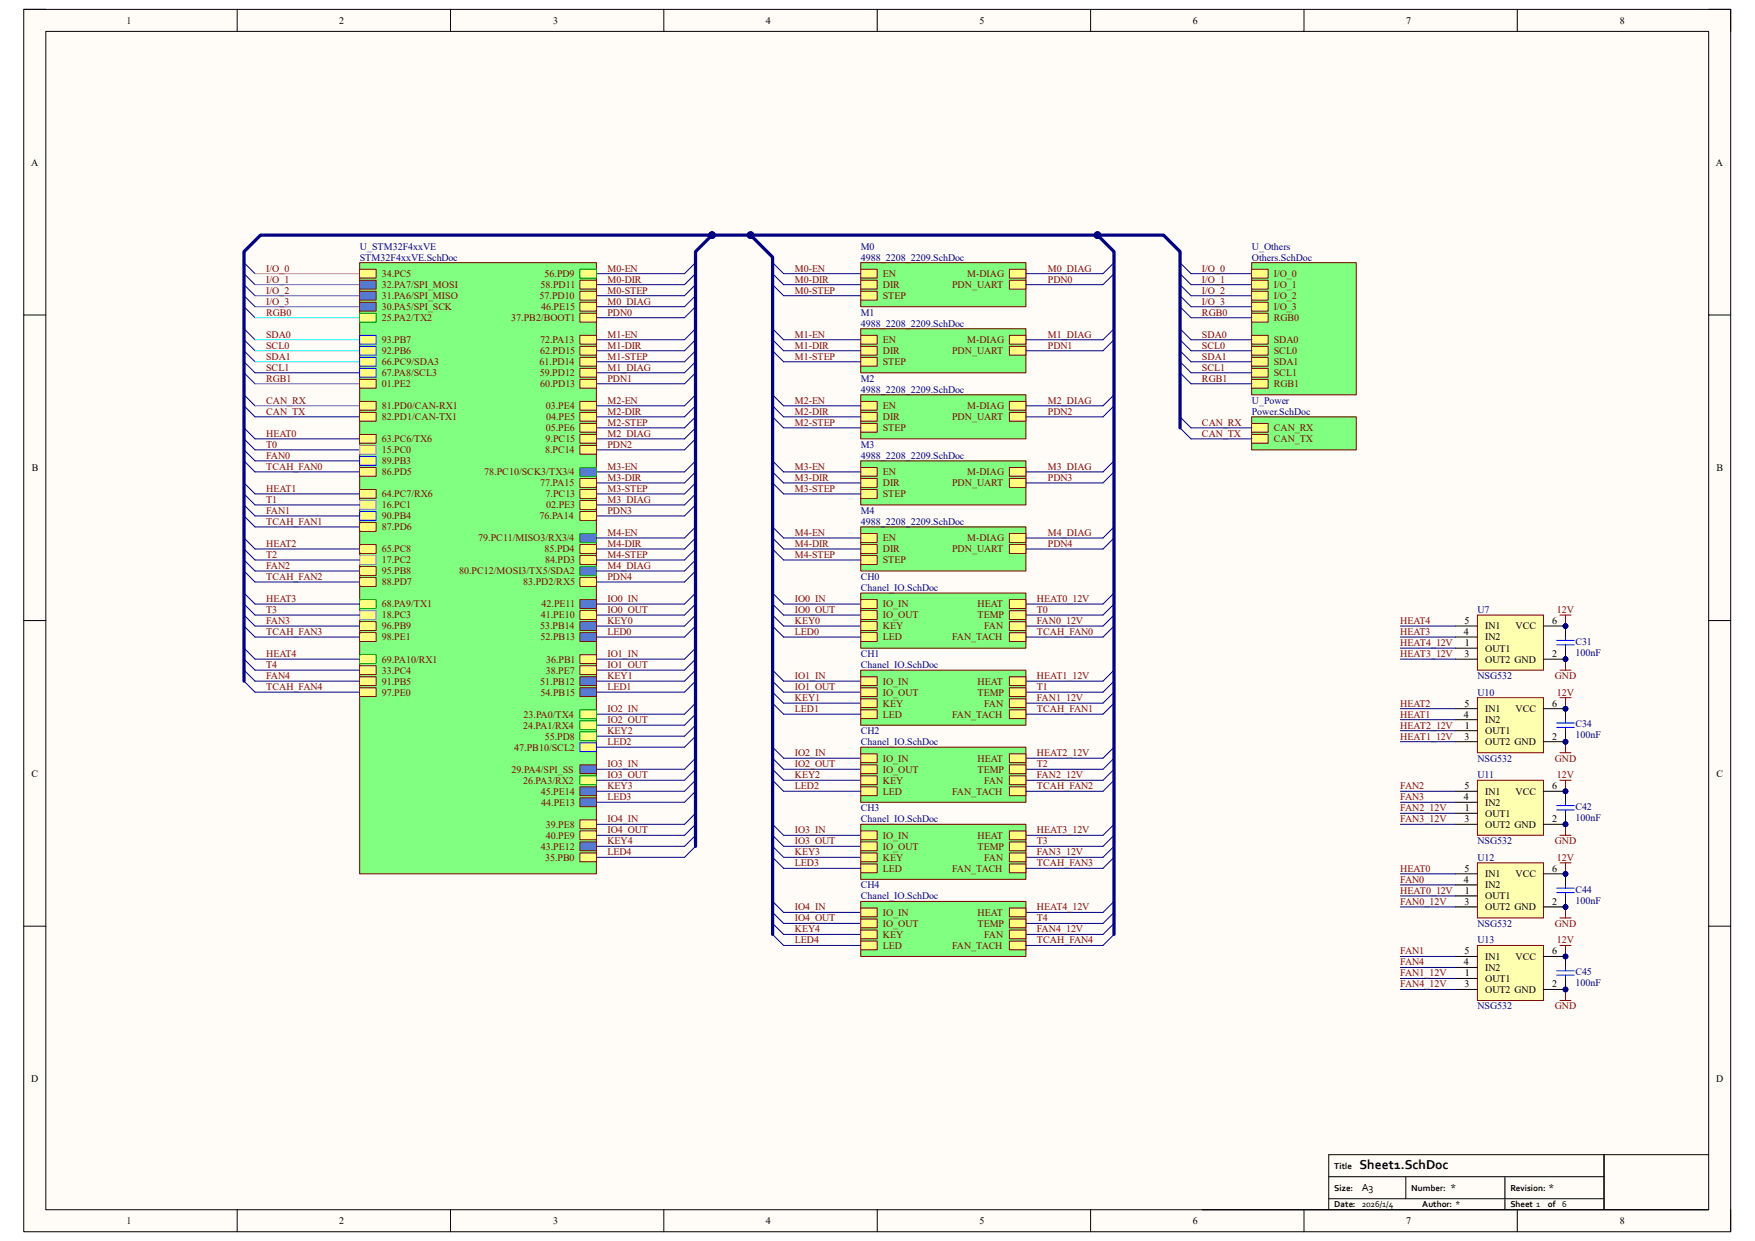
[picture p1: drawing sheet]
<svg xmlns="http://www.w3.org/2000/svg" width="297mm" height="210mm" viewBox="0 0 297 210" stroke-linecap="round" stroke-linejoin="round" font-family="sans-serif">
<defs><g id="words">
<text font-size="2.3" x="230.1" y="197.8">Sheet1.SchDoc</text>
<g font-size="1.8">
<text x="230.5" y="201.6">A3</text>
<text x="245.5" y="201.6">*</text>
<text x="262" y="201.6">*</text>
</g>
<g font-size="1.7">
<text x="21.4" y="4">1</text>
<text x="57.4" y="4">2</text>
<text x="93.6" y="4">3</text>
<text x="129.6" y="4">4</text>
<text x="165.8" y="4">5</text>
<text x="201.8" y="4">6</text>
<text x="238" y="4">7</text>
<text x="274.1" y="4">8</text>
<text x="5.3" y="28">A</text>
<text x="290.4" y="28">A</text>
<text x="5.4" y="79.8">B</text>
<text x="290.5" y="79.8">B</text>
<text x="247.7" y="107.4">4</text>
<text x="247.8" y="105.6">5</text>
<text x="251.3" y="106.5">IN1</text>
<text x="256.5" y="106.5">VCC</text>
<text x="262.7" y="105.6">6</text>
<text x="247.8" y="111.2">3</text>
<text x="247.9" y="109.3">1</text>
<text x="251.3" y="110.3">OUT1</text>
<text x="251.3" y="112.1">OUT2 GND</text>
<text x="251.3" y="108.4">IN2</text>
<text x="262.7" y="111.2">2</text>
<text x="247.8" y="119.6">5</text>
<text x="262.7" y="119.6">6</text>
<text x="247.7" y="121.5">4</text>
<text x="247.8" y="125.2">3</text>
<text x="247.9" y="123.3">1</text>
<text x="251.3" y="124.2">OUT1</text>
<text x="251.3" y="122.4">IN2</text>
<text x="251.3" y="120.5">IN1</text>
<text x="256.5" y="120.5">VCC</text>
<text x="262.7" y="125.2">2</text>
<text x="5.3" y="131.4">C</text>
<text x="251.3" y="126.1">OUT2 GND</text>
<text x="290.5" y="131.4">C</text>
<text x="247.7" y="135.4">4</text>
<text x="247.8" y="133.6">5</text>
<text x="247.9" y="137.3">1</text>
<text x="251.3" y="136.4">IN2</text>
<text x="251.3" y="134.5">IN1</text>
<text x="256.5" y="134.5">VCC</text>
<text x="262.7" y="133.6">6</text>
<text x="247.8" y="139.1">3</text>
<text x="251.3" y="138.2">OUT1</text>
<text x="251.3" y="140.1">OUT2 GND</text>
<text x="262.7" y="139.1">2</text>
<text x="247.7" y="149.4">4</text>
<text x="247.8" y="147.5">5</text>
<text x="251.3" y="148.5">IN1</text>
<text x="256.5" y="148.5">VCC</text>
<text x="262.7" y="147.5">6</text>
<text x="247.8" y="153.1">3</text>
<text x="247.9" y="151.3">1</text>
<text x="251.3" y="152.2">OUT1</text>
<text x="251.3" y="154.1">OUT2 GND</text>
<text x="251.3" y="150.3">IN2</text>
<text x="262.7" y="153.1">2</text>
<text x="247.8" y="161.5">5</text>
<text x="262.7" y="161.5">6</text>
<text x="247.7" y="163.4">4</text>
<text x="247.8" y="167.1">3</text>
<text x="247.9" y="165.2">1</text>
<text x="251.3" y="166.2">OUT1</text>
<text x="251.3" y="164.3">IN2</text>
<text x="251.3" y="162.4">IN1</text>
<text x="256.5" y="162.4">VCC</text>
<text x="262.7" y="167.1">2</text>
<text x="251.3" y="168">OUT2 GND</text>
<text x="5.3" y="183.2">D</text>
<text x="290.4" y="183.2">D</text>
<text x="21.4" y="207.2">1</text>
<text x="57.4" y="207.2">2</text>
<text x="93.6" y="207.2">3</text>
<text x="129.6" y="207.2">4</text>
<text x="165.8" y="207.2">5</text>
<text x="201.8" y="207.2">6</text>
<text x="238" y="207.2">7</text>
<text x="274.1" y="207.2">8</text>
</g>
<g font-size="1.7" fill="#800000">
<text x="45" y="46">I/O_0</text>
<text x="45" y="47.8">I/O_1</text>
<text x="64.6" y="46.9">34.PC5</text>
<text x="92.2" y="46.9">56.PD9</text>
<text x="102.8" y="47.8">M0-DIR</text>
<text x="102.8" y="46">M0-EN</text>
<text x="134.5" y="47.8">M0-DIR</text>
<text x="134.5" y="46">M0-EN</text>
<text x="149.4" y="46.9">EN</text>
<text x="163.7" y="46.9">M-DIAG</text>
<text x="177.3" y="46">M0_DIAG</text>
<text x="177.3" y="47.8">PDN0</text>
<text x="203.4" y="46">I/O_0</text>
<text x="203.4" y="47.8">I/O_1</text>
<text x="215.6" y="46.9">I/O_0</text>
<text x="45" y="49.7">I/O_2</text>
<text x="45" y="51.6">I/O_3</text>
<text x="45" y="53.4">RGB0</text>
<text x="91.3" y="50.6">57.PD10</text>
<text x="91.5" y="48.8">58.PD11</text>
<text x="91.6" y="52.5">46.PE15</text>
<text x="102.8" y="49.7">M0-STEP</text>
<text x="102.8" y="51.6">M0_DIAG</text>
<text x="102.8" y="53.4">PDN0</text>
<text x="134.5" y="49.7">M0-STEP</text>
<text x="149.4" y="48.8">DIR</text>
<text x="149.4" y="50.6">STEP</text>
<text x="161.1" y="48.8">PDN_UART</text>
<text x="203.4" y="49.7">I/O_2</text>
<text x="203.4" y="51.6">I/O_3</text>
<text x="203.4" y="53.4">RGB0</text>
<text x="215.6" y="48.8">I/O_1</text>
<text x="215.6" y="50.6">I/O_2</text>
<text x="215.6" y="52.5">I/O_3</text>
<text x="45" y="57.1">SDA0</text>
<text x="45" y="59">SCL0</text>
<text x="64.6" y="59.9">92.PB6</text>
<text x="64.6" y="58.1">93.PB7</text>
<text x="86.5" y="54.4">37.PB2/BOOT1</text>
<text x="91.4" y="59.9">62.PD15</text>
<text x="91.4" y="58.1">72.PA13</text>
<text x="102.8" y="59">M1-DIR</text>
<text x="102.8" y="57.1">M1-EN</text>
<text x="134.5" y="59">M1-DIR</text>
<text x="134.5" y="57.1">M1-EN</text>
<text x="149.4" y="58.1">EN</text>
<text x="149.4" y="59.9">DIR</text>
<text x="161.1" y="59.9">PDN_UART</text>
<text x="163.7" y="58.1">M-DIAG</text>
<text x="177.3" y="57.1">M1_DIAG</text>
<text x="177.3" y="59">PDN1</text>
<text x="203.4" y="57.1">SDA0</text>
<text x="203.4" y="59">SCL0</text>
<text x="215.6" y="58.1">SDA0</text>
<text x="215.6" y="59.9">SCL0</text>
<text x="215.6" y="54.4">RGB0</text>
<text x="45" y="64.6">RGB1</text>
<text x="45" y="60.9">SDA1</text>
<text x="45" y="62.7">SCL1</text>
<text x="64.6" y="61.8">66.PC9/SDA3</text>
<text x="64.6" y="65.5">01.PE2</text>
<text x="91.3" y="61.8">61.PD14</text>
<text x="91.4" y="63.7">59.PD12</text>
<text x="91.4" y="65.5">60.PD13</text>
<text x="102.8" y="60.9">M1-STEP</text>
<text x="102.8" y="62.7">M1_DIAG</text>
<text x="102.8" y="64.6">PDN1</text>
<text x="134.5" y="60.9">M1-STEP</text>
<text x="149.4" y="61.8">STEP</text>
<text x="203.4" y="64.6">RGB1</text>
<text x="203.4" y="60.9">SDA1</text>
<text x="203.4" y="62.7">SCL1</text>
<text x="215.6" y="61.8">SDA1</text>
<text x="215.6" y="63.7">SCL1</text>
<text x="215.6" y="65.5">RGB1</text>
<text x="45" y="68.3">CAN_RX</text>
<text x="45" y="70.2">CAN_TX</text>
<text x="64.6" y="69.3">81.PD0/CAN-RX1</text>
<text x="64.6" y="71.1">82.PD1/CAN-TX1</text>
<text x="92.4" y="69.3">03.PE4</text>
<text x="92.4" y="71.1">04.PE5</text>
<text x="102.8" y="70.2">M2-DIR</text>
<text x="102.8" y="68.3">M2-EN</text>
<text x="134.5" y="70.2">M2-DIR</text>
<text x="134.5" y="68.3">M2-EN</text>
<text x="149.4" y="69.3">EN</text>
<text x="149.4" y="71.1">DIR</text>
<text x="161.1" y="71.1">PDN_UART</text>
<text x="163.7" y="69.3">M-DIAG</text>
<text x="177.3" y="68.3">M2_DIAG</text>
<text x="177.3" y="70.2">PDN2</text>
<text x="45" y="77.6">FAN0</text>
<text x="45" y="75.8">T0</text>
<text x="45" y="73.9">HEAT0</text>
<text x="64.6" y="76.7">15.PC0</text>
<text x="64.6" y="74.8">63.PC6/TX6</text>
<text x="92.2" y="76.7">8.PC14</text>
<text x="92.3" y="74.8">9.PC15</text>
<text x="92.4" y="73">05.PE6</text>
<text x="102.8" y="72.1">M2-STEP</text>
<text x="102.8" y="73.9">M2_DIAG</text>
<text x="102.8" y="75.8">PDN2</text>
<text x="134.5" y="72.1">M2-STEP</text>
<text x="149.4" y="73">STEP</text>
<text x="203.4" y="72.1">CAN_RX</text>
<text x="203.4" y="73.9">CAN_TX</text>
<text x="215.6" y="73">CAN_RX</text>
<text x="215.6" y="74.8">CAN_TX</text>
<text x="45" y="83.2">HEAT1</text>
<text x="45" y="79.5">TCAH_FAN0</text>
<text x="64.6" y="78.6">89.PB3</text>
<text x="64.6" y="80.4">86.PD5</text>
<text x="82" y="80.4">78.PC10/SCK3/TX3/4</text>
<text x="102.8" y="83.2">M3-STEP</text>
<text x="102.8" y="81.4">M3-DIR</text>
<text x="102.8" y="79.5">M3-EN</text>
<text x="134.5" y="83.2">M3-STEP</text>
<text x="134.5" y="81.4">M3-DIR</text>
<text x="134.5" y="79.5">M3-EN</text>
<text x="149.4" y="80.4">EN</text>
<text x="149.4" y="82.3">DIR</text>
<text x="161.1" y="82.3">PDN_UART</text>
<text x="163.7" y="80.4">M-DIAG</text>
<text x="177.3" y="81.4">PDN3</text>
<text x="177.3" y="79.5">M3_DIAG</text>
<text x="45" y="87">FAN1</text>
<text x="45" y="85.1">T1</text>
<text x="45" y="88.8">TCAH_FAN1</text>
<text x="64.6" y="87.9">90.PB4</text>
<text x="64.6" y="86">16.PC1</text>
<text x="64.6" y="84.2">64.PC7/RX6</text>
<text x="64.6" y="89.7">87.PD6</text>
<text x="91.3" y="87.9">76.PA14</text>
<text x="92.3" y="84.2">7.PC13</text>
<text x="92.5" y="86">02.PE3</text>
<text x="102.8" y="87">PDN3</text>
<text x="102.8" y="85.1">M3_DIAG</text>
<text x="149.4" y="84.2">STEP</text>
<text x="45" y="94.4">T2</text>
<text x="45" y="92.5">HEAT2</text>
<text x="64.6" y="95.3">17.PC2</text>
<text x="64.6" y="93.5">65.PC8</text>
<text x="80.9" y="91.6">79.PC11/MISO3/RX3/4</text>
<text x="92.2" y="93.5">85.PD4</text>
<text x="92.2" y="95.3">84.PD3</text>
<text x="102.8" y="94.4">M4-STEP</text>
<text x="102.8" y="92.5">M4-DIR</text>
<text x="102.8" y="90.7">M4-EN</text>
<text x="134.5" y="94.4">M4-STEP</text>
<text x="134.5" y="92.5">M4-DIR</text>
<text x="134.5" y="90.7">M4-EN</text>
<text x="149.4" y="91.6">EN</text>
<text x="149.4" y="93.5">DIR</text>
<text x="149.4" y="95.3">STEP</text>
<text x="161.1" y="93.5">PDN_UART</text>
<text x="163.7" y="91.6">M-DIAG</text>
<text x="177.3" y="92.5">PDN4</text>
<text x="177.3" y="90.7">M4_DIAG</text>
<text x="45" y="96.3">FAN2</text>
<text x="45" y="101.9">HEAT3</text>
<text x="45" y="98.1">TCAH_FAN2</text>
<text x="64.6" y="99.1">88.PD7</text>
<text x="64.6" y="97.2">95.PB8</text>
<text x="77.7" y="97.2">80.PC12/MOSI3/TX5/SDA2</text>
<text x="88.6" y="99.1">83.PD2/RX5</text>
<text x="102.8" y="101.9">IO0_IN</text>
<text x="102.8" y="98.1">PDN4</text>
<text x="102.8" y="96.3">M4_DIAG</text>
<text x="134.5" y="101.9">IO0_IN</text>
<text x="175.5" y="101.9">HEAT0_12V</text>
<text x="45" y="105.6">FAN3</text>
<text x="45" y="103.7">T3</text>
<text x="45" y="107.4">TCAH_FAN3</text>
<text x="64.6" y="104.6">18.PC3</text>
<text x="64.6" y="106.5">96.PB9</text>
<text x="91.4" y="106.5">53.PB14</text>
<text x="91.5" y="104.6">41.PE10</text>
<text x="91.7" y="102.8">42.PE11</text>
<text x="102.8" y="103.7">IO0_OUT</text>
<text x="102.8" y="105.6">KEY0</text>
<text x="102.8" y="107.4">LED0</text>
<text x="134.5" y="103.7">IO0_OUT</text>
<text x="134.5" y="105.6">KEY0</text>
<text x="134.5" y="107.4">LED0</text>
<text x="149.4" y="102.8">IO_IN</text>
<text x="149.4" y="104.6">IO_OUT</text>
<text x="149.4" y="106.5">KEY</text>
<text x="165.4" y="102.8">HEAT</text>
<text x="165.4" y="104.6">TEMP</text>
<text x="166.5" y="106.5">FAN</text>
<text x="175.5" y="103.7">T0</text>
<text x="175.5" y="107.4">TCAH_FAN0</text>
<text x="175.5" y="105.6">FAN0_12V</text>
<text x="237" y="107.4">HEAT3</text>
<text x="237" y="105.6">HEAT4</text>
<text x="263.5" y="103.7">12V</text>
<text x="45" y="113.1">T4</text>
<text x="45" y="111.2">HEAT4</text>
<text x="64.6" y="108.4">98.PE1</text>
<text x="91.5" y="108.4">52.PB13</text>
<text x="92.4" y="112.1">36.PB1</text>
<text x="102.8" y="111.2">IO1_IN</text>
<text x="102.8" y="113.1">IO1_OUT</text>
<text x="149.4" y="108.4">LED</text>
<text x="161.1" y="108.4">FAN_TACH</text>
<text x="237" y="111.2">HEAT3_12V</text>
<text x="237" y="109.3">HEAT4_12V</text>
<text x="45" y="114.9">FAN4</text>
<text x="45" y="116.8">TCAH_FAN4</text>
<text x="64.6" y="115.9">91.PB5</text>
<text x="64.6" y="114">33.PC4</text>
<text x="64.6" y="117.7">97.PE0</text>
<text x="91.4" y="115.9">51.PB12</text>
<text x="91.5" y="117.7">54.PB15</text>
<text x="92.4" y="114">38.PE7</text>
<text x="102.8" y="114.9">KEY1</text>
<text x="102.8" y="116.8">LED1</text>
<text x="134.5" y="114.9">IO1_IN</text>
<text x="134.5" y="116.8">IO1_OUT</text>
<text x="134.5" y="118.7">KEY1</text>
<text x="149.4" y="115.9">IO_IN</text>
<text x="149.4" y="117.7">IO_OUT</text>
<text x="149.4" y="119.6">KEY</text>
<text x="165.4" y="115.9">HEAT</text>
<text x="165.4" y="117.7">TEMP</text>
<text x="166.5" y="119.6">FAN</text>
<text x="175.5" y="116.8">T1</text>
<text x="175.5" y="118.7">FAN1_12V</text>
<text x="175.5" y="114.9">HEAT1_12V</text>
<text x="237" y="119.6">HEAT2</text>
<text x="263.1" y="114.9">GND</text>
<text x="263.5" y="117.7">12V</text>
<text x="92.2" y="125.2">55.PD8</text>
<text x="102.8" y="120.5">IO2_IN</text>
<text x="102.8" y="122.4">IO2_OUT</text>
<text x="102.8" y="124.2">KEY2</text>
<text x="134.5" y="120.5">LED1</text>
<text x="149.4" y="121.5">LED</text>
<text x="161.1" y="121.5">FAN_TACH</text>
<text x="175.5" y="120.5">TCAH_FAN1</text>
<text x="237" y="125.2">HEAT1_12V</text>
<text x="237" y="123.3">HEAT2_12V</text>
<text x="237" y="121.5">HEAT1</text>
<text x="87" y="127">47.PB10/SCL2</text>
<text x="102.8" y="129.8">IO3_IN</text>
<text x="102.8" y="131.7">IO3_OUT</text>
<text x="102.8" y="126.1">LED2</text>
<text x="134.5" y="128">IO2_IN</text>
<text x="134.5" y="129.8">IO2_OUT</text>
<text x="134.5" y="131.7">KEY2</text>
<text x="149.4" y="128.9">IO_IN</text>
<text x="149.4" y="130.8">IO_OUT</text>
<text x="165.4" y="128.9">HEAT</text>
<text x="165.4" y="130.8">TEMP</text>
<text x="175.5" y="129.8">T2</text>
<text x="175.5" y="131.7">FAN2_12V</text>
<text x="175.5" y="128">HEAT2_12V</text>
<text x="263.1" y="128.9">GND</text>
<text x="263.5" y="131.7">12V</text>
<text x="91.5" y="134.5">45.PE14</text>
<text x="91.6" y="136.4">44.PE13</text>
<text x="102.8" y="133.6">KEY3</text>
<text x="102.8" y="135.4">LED3</text>
<text x="134.5" y="133.6">LED2</text>
<text x="149.4" y="132.6">KEY</text>
<text x="149.4" y="134.5">LED</text>
<text x="161.1" y="134.5">FAN_TACH</text>
<text x="166.5" y="132.6">FAN</text>
<text x="175.5" y="133.6">TCAH_FAN2</text>
<text x="237" y="133.6">FAN2</text>
<text x="237" y="137.3">FAN2_12V</text>
<text x="237" y="135.4">FAN3</text>
<text x="91.5" y="143.8">43.PE12</text>
<text x="92.4" y="140.1">39.PE8</text>
<text x="92.4" y="141.9">40.PE9</text>
<text x="102.8" y="139.1">IO4_IN</text>
<text x="102.8" y="141">IO4_OUT</text>
<text x="102.8" y="142.9">KEY4</text>
<text x="134.5" y="141">IO3_IN</text>
<text x="134.5" y="142.9">IO3_OUT</text>
<text x="149.4" y="141.9">IO_IN</text>
<text x="149.4" y="143.8">IO_OUT</text>
<text x="165.4" y="141.9">HEAT</text>
<text x="165.4" y="143.8">TEMP</text>
<text x="175.5" y="142.9">T3</text>
<text x="175.5" y="141">HEAT3_12V</text>
<text x="237" y="139.1">FAN3_12V</text>
<text x="263.1" y="142.9">GND</text>
<text x="92.2" y="145.7">35.PB0</text>
<text x="102.8" y="144.7">LED4</text>
<text x="134.5" y="144.7">KEY3</text>
<text x="134.5" y="146.6">LED3</text>
<text x="149.4" y="145.7">KEY</text>
<text x="149.4" y="147.5">LED</text>
<text x="161.1" y="147.5">FAN_TACH</text>
<text x="166.5" y="145.7">FAN</text>
<text x="175.5" y="146.6">TCAH_FAN3</text>
<text x="175.5" y="144.7">FAN3_12V</text>
<text x="237" y="147.5">HEAT0</text>
<text x="237" y="149.4">FAN0</text>
<text x="263.5" y="145.7">12V</text>
<text x="134.5" y="154.1">IO4_IN</text>
<text x="134.5" y="155.9">IO4_OUT</text>
<text x="149.4" y="155">IO_IN</text>
<text x="165.4" y="155">HEAT</text>
<text x="175.5" y="155.9">T4</text>
<text x="175.5" y="154.1">HEAT4_12V</text>
<text x="237" y="151.3">HEAT0_12V</text>
<text x="237" y="153.1">FAN0_12V</text>
<text x="134.5" y="157.8">KEY4</text>
<text x="134.5" y="159.6">LED4</text>
<text x="149.4" y="156.8">IO_OUT</text>
<text x="149.4" y="158.7">KEY</text>
<text x="149.4" y="160.6">LED</text>
<text x="161.1" y="160.6">FAN_TACH</text>
<text x="165.4" y="156.8">TEMP</text>
<text x="166.5" y="158.7">FAN</text>
<text x="175.5" y="159.6">TCAH_FAN4</text>
<text x="175.5" y="157.8">FAN4_12V</text>
<text x="237" y="161.5">FAN1</text>
<text x="263.1" y="156.8">GND</text>
<text x="263.5" y="159.6">12V</text>
<text x="237" y="165.2">FAN1_12V</text>
<text x="237" y="167.1">FAN4_12V</text>
<text x="237" y="163.4">FAN4</text>
<text x="263.1" y="170.8">GND</text>
</g>
<g font-size="1.7" fill="#000080">
<text x="60.9" y="42.2">U_STM32F4xxVE</text>
<text x="60.9" y="44.1">STM32F4xxVE.SchDoc</text>
<text x="145.7" y="42.2">M0</text>
<text x="145.7" y="44.1">4988_2208_2209.SchDoc</text>
<text x="211.8" y="42.2">U_Others</text>
<text x="211.8" y="44.1">Others.SchDoc</text>
<text x="145.7" y="53.4">M1</text>
<text x="145.7" y="55.3">4988_2208_2209.SchDoc</text>
<text x="145.7" y="64.6">M2</text>
<text x="145.7" y="66.5">4988_2208_2209.SchDoc</text>
<text x="211.8" y="68.3">U_Power</text>
<text x="211.8" y="70.2">Power.SchDoc</text>
<text x="145.7" y="75.8">M3</text>
<text x="145.7" y="77.6">4988_2208_2209.SchDoc</text>
<text x="145.7" y="87">M4</text>
<text x="145.7" y="88.8">4988_2208_2209.SchDoc</text>
<text x="145.7" y="98.1">CH0</text>
<text x="145.7" y="100">Chanel_IO.SchDoc</text>
<text x="250" y="103.7">U7</text>
<text x="145.7" y="111.2">CH1</text>
<text x="145.7" y="113.1">Chanel_IO.SchDoc</text>
<text x="266.6" y="109.1">C31</text>
<text x="266.6" y="111">100nF</text>
<text x="250" y="114.9">NSG532</text>
<text x="250" y="117.7">U10</text>
<text x="145.7" y="124.2">CH2</text>
<text x="266.6" y="123.1">C34</text>
<text x="266.6" y="125">100nF</text>
<text x="145.7" y="126.1">Chanel_IO.SchDoc</text>
<text x="250" y="128.9">NSG532</text>
<text x="250" y="131.7">U11</text>
<text x="145.7" y="137.3">CH3</text>
<text x="266.6" y="137.1">C42</text>
<text x="145.7" y="139.1">Chanel_IO.SchDoc</text>
<text x="250" y="142.9">NSG532</text>
<text x="266.6" y="138.9">100nF</text>
<text x="250" y="145.7">U12</text>
<text x="145.7" y="150.3">CH4</text>
<text x="145.7" y="152.2">Chanel_IO.SchDoc</text>
<text x="266.6" y="151.1">C44</text>
<text x="266.6" y="153">100nF</text>
<text x="250" y="156.8">NSG532</text>
<text x="250" y="159.6">U13</text>
<text x="266.6" y="165.1">C45</text>
<text x="266.6" y="166.9">100nF</text>
<text x="250" y="170.8">NSG532</text>
</g>
<g font-size="1.7" fill="#980000">
<text x="64.6" y="52.5">30.PA5/SPI_SCK</text>
<text x="64.6" y="50.6">31.PA6/SPI_MISO</text>
<text x="64.6" y="48.8">32.PA7/SPI_MOSI</text>
<text x="64.6" y="54.4">25.PA2/TX2</text>
<text x="64.6" y="63.7">67.PA8/SCL3</text>
<text x="91.4" y="82.3">77.PA15</text>
<text x="64.6" y="102.8">68.PA9/TX1</text>
<text x="64.6" y="112.1">69.PA10/RX1</text>
<text x="88.5" y="123.3">24.PA1/RX4</text>
<text x="88.6" y="121.5">23.PA0/TX4</text>
<text x="86.6" y="130.8">29.PA4/SPI_SS</text>
<text x="88.5" y="132.6">26.PA3/RX2</text>
</g>
<g font-size="1.5">
<text x="225.8" y="197.8">Title</text>
<text x="225.8" y="201.5">Size:</text>
<text x="238.8" y="201.5">Number:</text>
<text x="255.6" y="201.5">Revision:</text>
<text x="225.8" y="204.3">Date: 2026/1/4</text>
<text x="240.7" y="204.3">Author: *</text>
<text x="255.6" y="204.3">Sheet 1</text>
<text x="262" y="204.3">of 6</text>
</g>
</g></defs>
<path d="M4 1.6h288.9v206.8h-288.9z" fill-rule="evenodd" fill="#fffcf8"/>
<path d="M4 1.6h288.9v206.8h-288.9z" fill="none" stroke="#000" stroke-width=".17"/>
<path d="M7.8 5.3h281.4v199.4h-281.4z" fill-rule="evenodd" fill="#fffcf8"/>
<g fill="none" stroke="#000" stroke-width=".17">
<path d="M4 1.6h3.7M7.8 5.3h281.4v199.4h-281.4zM40.1 1.6v3.7M76.2 1.6v3.7M112.3 1.6v3.7M148.5 1.6v3.7M184.6 1.6v3.7M220.7 1.6v3.7M256.8 1.6v3.7M289.2 1.6h3.7v3.7M4 53.3h3.7M289.2 53.3h3.7"/>
<path d="M4 105h3.8M289.2 105h3.7M4 156.7h3.8M289.2 156.7h3.7M224.9 199.1h46.6M237.9 199.1v3.8M254.7 199.1v5.6M271.5 195.4v9.3M289.2 195.4h-64.3v9.3M40.1 204.7v3.7M76.2 204.7v3.7M112.4 204.7v3.7"/>
<path d="M148.5 204.7v3.7M184.6 204.7v3.7M203.4 204.7h85.8M220.7 204.7v3.7M224.9 202.9h46.6M256.8 204.7v3.7M292.9 204.7v3.7"/>
</g>
<path d="M211.8 70.5h17.7v5.6h-17.7z" fill-rule="evenodd" fill="#80ff80"/>
<path d="M211.8 70.5h17.7v5.6h-17.7z" fill="none" stroke="#800000" stroke-width=".17"/>
<path d="M211.8 71.7h2.8v1.5h-2.8z" fill-rule="evenodd" fill="#ffff80"/>
<path d="M211.8 71.7h2.8v1.5h-2.8z" fill="none" stroke="#800000" stroke-width=".17"/>
<path d="M211.8 73.5h2.8v1.5h-2.8z" fill-rule="evenodd" fill="#ffff80"/>
<path d="M211.8 73.5h2.8v1.5h-2.8z" fill="none" stroke="#800000" stroke-width=".17"/>
<g fill="none" stroke="#000080" stroke-width=".17">
<path d="M41.3 44.4l1.9 1.9M41.3 46.3l1.9 1.9M41.3 48.2l1.9 1.8M41.3 50l1.9 1.9M41.3 51.9l1.9 1.9M41.3 59.4l1.9 1.8M41.3 55.6l1.9 1.9M41.3 57.5l1.9 1.9M117.7 44.4l-1.9 1.9M117.7 46.3l-1.9 1.9M117.7 48.2l-1.9 1.8M117.7 50l-1.9 1.9"/>
<path d="M117.7 51.9l-1.9 1.9M117.7 55.6l-1.9 1.9M117.7 57.5l-1.9 1.9M41.3 63.1l1.9 1.8M41.3 61.2l1.9 1.9M41.3 66.8l1.9 1.9M117.7 61.2l-1.9 1.9M117.7 63.1l-1.9 1.8M117.7 66.8l-1.9 1.9M117.7 68.7l-1.9 1.8M117.7 70.5l-1.9 1.9M117.7 72.4l-1.9 1.9"/>
<path d="M117.7 74.3l-1.9 1.8M117.7 78l-1.9 1.9M117.7 79.9l-1.9 1.8M117.7 81.7l-1.9 1.9M117.7 83.6l-1.9 1.8M117.7 85.4l-1.9 1.9M117.7 100.4l-1.9 1.8M117.7 102.2l-1.9 1.9M117.7 104.1l-1.9 1.8M117.7 105.9l-1.9 1.9M117.7 109.7l-1.9 1.8M117.7 111.5l-1.9 1.9"/>
<path d="M117.7 113.4l-1.9 1.9M117.7 115.3l-1.9 1.8M117.7 119l-1.9 1.9M117.7 122.7l-1.9 1.9M117.7 120.9l-1.9 1.8"/>
</g>
<path d="M145.7 44.4h27.9v7.5h-27.9z" fill-rule="evenodd" fill="#80ff80"/>
<path d="M145.7 44.4h27.9v7.5h-27.9z" fill="none" stroke="#800000" stroke-width=".17"/>
<path d="M145.7 45.6h2.8v1.5h-2.8z" fill-rule="evenodd" fill="#ffff80"/>
<path d="M145.7 45.6h2.8v1.5h-2.8z" fill="none" stroke="#800000" stroke-width=".17"/>
<path d="M145.7 47.4h2.8v1.5h-2.8z" fill-rule="evenodd" fill="#ffff80"/>
<path d="M145.7 47.4h2.8v1.5h-2.8z" fill="none" stroke="#800000" stroke-width=".17"/>
<path d="M145.7 49.3h2.8v1.5h-2.8z" fill-rule="evenodd" fill="#ffff80"/>
<path d="M145.7 49.3h2.8v1.5h-2.8z" fill="none" stroke="#800000" stroke-width=".17"/>
<path d="M170.8 45.6h2.8v1.5h-2.8z" fill-rule="evenodd" fill="#ffff80"/>
<path d="M170.8 45.6h2.8v1.5h-2.8z" fill="none" stroke="#800000" stroke-width=".17"/>
<path d="M170.8 47.4h2.8v1.5h-2.8z" fill-rule="evenodd" fill="#ffff80"/>
<path d="M170.8 47.4h2.8v1.5h-2.8z" fill="none" stroke="#800000" stroke-width=".17"/>
<path d="M130.8 44.4l1.8 1.9M130.8 46.3l1.8 1.9M130.8 48.2l1.8 1.8" fill="none" stroke="#000080" stroke-width=".17"/>
<path d="M145.7 55.6h27.9v7.5h-27.9z" fill-rule="evenodd" fill="#80ff80"/>
<path d="M145.7 55.6h27.9v7.5h-27.9z" fill="none" stroke="#800000" stroke-width=".17"/>
<path d="M145.7 56.7h2.8v1.5h-2.8z" fill-rule="evenodd" fill="#ffff80"/>
<path d="M145.7 56.7h2.8v1.5h-2.8z" fill="none" stroke="#800000" stroke-width=".17"/>
<path d="M145.7 58.6h2.8v1.5h-2.8z" fill-rule="evenodd" fill="#ffff80"/>
<path d="M145.7 58.6h2.8v1.5h-2.8z" fill="none" stroke="#800000" stroke-width=".17"/>
<path d="M145.7 60.5h2.8v1.5h-2.8z" fill-rule="evenodd" fill="#ffff80"/>
<path d="M145.7 60.5h2.8v1.5h-2.8z" fill="none" stroke="#800000" stroke-width=".17"/>
<path d="M170.8 56.7h2.8v1.5h-2.8z" fill-rule="evenodd" fill="#ffff80"/>
<path d="M170.8 56.7h2.8v1.5h-2.8z" fill="none" stroke="#800000" stroke-width=".17"/>
<path d="M170.8 58.6h2.8v1.5h-2.8z" fill-rule="evenodd" fill="#ffff80"/>
<path d="M170.8 58.6h2.8v1.5h-2.8z" fill="none" stroke="#800000" stroke-width=".17"/>
<path d="M130.8 55.6l1.8 1.9M130.8 57.5l1.8 1.9M130.8 59.4l1.8 1.8" fill="none" stroke="#000080" stroke-width=".17"/>
<path d="M145.7 66.8h27.9v7.5h-27.9z" fill-rule="evenodd" fill="#80ff80"/>
<path d="M145.7 66.8h27.9v7.5h-27.9z" fill="none" stroke="#800000" stroke-width=".17"/>
<path d="M145.7 67.9h2.8v1.5h-2.8z" fill-rule="evenodd" fill="#ffff80"/>
<path d="M145.7 67.9h2.8v1.5h-2.8z" fill="none" stroke="#800000" stroke-width=".17"/>
<path d="M145.7 69.8h2.8v1.5h-2.8z" fill-rule="evenodd" fill="#ffff80"/>
<path d="M145.7 69.8h2.8v1.5h-2.8z" fill="none" stroke="#800000" stroke-width=".17"/>
<path d="M145.7 71.7h2.8v1.5h-2.8z" fill-rule="evenodd" fill="#ffff80"/>
<path d="M145.7 71.7h2.8v1.5h-2.8z" fill="none" stroke="#800000" stroke-width=".17"/>
<path d="M170.8 67.9h2.8v1.5h-2.8z" fill-rule="evenodd" fill="#ffff80"/>
<path d="M170.8 67.9h2.8v1.5h-2.8z" fill="none" stroke="#800000" stroke-width=".17"/>
<path d="M170.8 69.8h2.8v1.5h-2.8z" fill-rule="evenodd" fill="#ffff80"/>
<path d="M170.8 69.8h2.8v1.5h-2.8z" fill="none" stroke="#800000" stroke-width=".17"/>
<path d="M130.8 66.8l1.8 1.9M130.8 68.7l1.8 1.8M130.8 70.5l1.8 1.9" fill="none" stroke="#000080" stroke-width=".17"/>
<path d="M145.7 78h27.9v7.4h-27.9z" fill-rule="evenodd" fill="#80ff80"/>
<path d="M145.7 78h27.9v7.4h-27.9z" fill="none" stroke="#800000" stroke-width=".17"/>
<path d="M145.7 79.1h2.8v1.5h-2.8z" fill-rule="evenodd" fill="#ffff80"/>
<path d="M145.7 79.1h2.8v1.5h-2.8z" fill="none" stroke="#800000" stroke-width=".17"/>
<path d="M145.7 81h2.8v1.5h-2.8z" fill-rule="evenodd" fill="#ffff80"/>
<path d="M145.7 81h2.8v1.5h-2.8z" fill="none" stroke="#800000" stroke-width=".17"/>
<path d="M145.7 82.8h2.8v1.5h-2.8z" fill-rule="evenodd" fill="#ffff80"/>
<path d="M145.7 82.8h2.8v1.5h-2.8z" fill="none" stroke="#800000" stroke-width=".17"/>
<path d="M170.8 81h2.8v1.5h-2.8z" fill-rule="evenodd" fill="#ffff80"/>
<path d="M170.8 81h2.8v1.5h-2.8z" fill="none" stroke="#800000" stroke-width=".17"/>
<path d="M170.8 79.1h2.8v1.5h-2.8z" fill-rule="evenodd" fill="#ffff80"/>
<path d="M170.8 79.1h2.8v1.5h-2.8z" fill="none" stroke="#800000" stroke-width=".17"/>
<g fill="none" stroke="#000080" stroke-width=".17">
<path d="M100.9 53.8h14.9M100.9 50h14.9M100.9 59.4h14.9M100.9 57.5h14.9M100.9 51.9h14.9M100.9 48.2h14.9M100.9 46.3h14.9M132.6 50h13.1M132.6 59.4h13.1M132.6 57.5h13.1M132.6 48.2h13.1M132.6 46.3h13.1"/>
<path d="M188.5 44.4l-1.8 1.9h-13.1M188.5 55.6l-1.8 1.9h-13.1M199.7 46.3l1.9 1.9h10.2M199.7 44.4l1.9 1.9h10.2M43.2 63.1h17.7M100.9 64.9h14.9M100.9 63.1h14.9M100.9 72.4h14.9M100.9 70.5h14.9M100.9 79.9h14.9M100.9 76.1h14.9M100.9 74.3h14.9"/>
<path d="M130.8 78l1.8 1.9h13.1M130.8 79.9l1.8 1.8h13.1M132.6 72.4h13.1M132.6 70.5h13.1M132.6 61.2h13.1M132.6 68.7h13.1M188.5 79.9l-1.8 1.8M188.5 66.8l-1.8 1.9h-13.1M100.9 83.6h14.9M100.9 81.7h14.9M100.9 87.3h14.9M100.9 85.4h14.9"/>
<path d="M130.8 81.7l1.8 1.9h13.1M100.9 102.2h14.9M100.9 111.5h14.9M100.9 107.8h14.9M100.9 117.1h14.9M100.9 115.3h14.9M100.9 113.4h14.9M100.9 105.9h14.9M100.9 104.1h14.9M100.9 124.6h14.9M100.9 120.9h14.9M100.9 122.7h14.9"/>
</g>
<path d="M43.2 51.9h17.7M43.2 50h17.7M43.2 68.7h17.7M43.2 64.9h17.7" fill="none" stroke="#90f" stroke-width=".17"/>
<path d="M43.2 59.4h17.7M43.2 57.5h17.7M43.2 53.8h17.7M43.2 61.2h17.7" fill="none" stroke="#0ff" stroke-width=".17"/>
<path d="M43.2 48.2h17.7" fill="none" stroke="#5f74e2" stroke-width=".17"/>
<path d="M43.2 46.3h17.7" fill="none" stroke="#f0f" stroke-width=".17"/>
<path d="M120.5 39.8h-76.4l-2.8 2.8v72.7" fill="none" stroke="#000080" stroke-width=".55"/>
<circle cx="120.5" cy="39.8" r=".56" fill="#000080"/>
<g fill="none" stroke="#000080" stroke-width=".17">
<path d="M199.7 48.2l1.9 1.8h10.2M41.3 68.7l1.9 1.8h17.7M41.3 72.4l1.9 1.9h17.7M41.3 74.3l1.9 1.8h17.7M41.3 76.1l1.9 1.9h17.7M199.7 70.5l1.9 1.9h10.2M199.7 72.4l1.9 1.9h10.2M173.6 81.7h13.1"/>
<circle cx="120.5" cy="39.8" r=".56"/>
</g>
<path d="M127 39.8l3.8 3.7v114.6" fill="none" stroke="#000080" stroke-width=".55"/>
<circle cx="127" cy="39.8" r=".56" fill="#000080"/>
<g fill="none" stroke="#000080" stroke-width=".17">
<path d="M188.5 78l-1.8 1.9h-13.1M130.8 104.1l1.8 1.8M130.8 100.4l1.8 1.8h13.1M130.8 102.2l1.8 1.9h13.1M173.6 102.2h13.1M173.6 104.1h13.1M173.6 105.9h13.1"/>
<circle cx="127" cy="39.8" r=".56"/>
</g>
<path d="M264 104.1h1.9M264.9 104.1v1.8" fill="none" stroke="#800000" stroke-width=".17"/>
<circle cx="264.9" cy="106" r=".38" fill="#000080"/>
<circle cx="264.9" cy="106" r=".38" fill="none" stroke="#000080" stroke-width=".17"/>
<circle cx="264.9" cy="111.6" r=".38" fill="#000080"/>
<circle cx="264.9" cy="111.6" r=".38" fill="none" stroke="#000080" stroke-width=".17"/>
<circle cx="264.9" cy="106" r=".38" fill="#000080"/>
<circle cx="264.9" cy="106" r=".38" fill="none" stroke="#000080" stroke-width=".17"/>
<path d="M264.9 109.7v1.8" fill="none" stroke="#000" stroke-width=".17"/>
<circle cx="264.9" cy="111.6" r=".38" fill="#000080"/>
<circle cx="264.9" cy="111.6" r=".38" fill="none" stroke="#000080" stroke-width=".17"/>
<path d="M264.9 105.9v1.9" fill="none" stroke="#000" stroke-width=".17"/>
<circle cx="264.9" cy="106" r=".38" fill="#000080"/>
<circle cx="264.9" cy="106" r=".38" fill="none" stroke="#000080" stroke-width=".17"/>
<path d="M263.5 108.4h2.9M263.5 109.1h2.9M264.9 107.8v.6M264.9 109.1v.6" fill="none" stroke="#00f" stroke-width=".17"/>
<path d="M264 113.4h1.9M264.9 111.5v1.9" fill="none" stroke="#800000" stroke-width=".17"/>
<circle cx="264.9" cy="111.6" r=".38" fill="#000080"/>
<g fill="none" stroke="#000080" stroke-width=".17">
<path d="M188.5 57.5l-1.8 1.9h-13.1M188.5 46.3l-1.8 1.9h-13.1M188.5 68.7l-1.8 1.8h-13.1M130.8 117.1l1.8 1.9h13.1M130.8 113.4l1.8 1.9h13.1M130.8 115.3l1.8 1.8h13.1M132.6 105.9h13.1M188.5 113.4l-1.8 1.9h-13.1M188.5 115.3l-1.8 1.8h-13.1M188.5 117.1l-1.8 1.9h-13.1M188.5 102.2l-1.8 1.9M188.5 100.4l-1.8 1.8"/>
<path d="M188.5 104.1l-1.8 1.8M130.8 130.2l1.8 1.8h13.1M130.8 126.4l1.8 1.9h13.1M130.8 128.3l1.8 1.9h13.1M130.8 139.5l1.8 1.9h13.1M188.5 126.4l-1.8 1.9h-13.1M188.5 128.3l-1.8 1.9h-13.1M188.5 130.2l-1.8 1.8h-13.1M188.5 139.5l-1.8 1.9h-13.1M130.8 143.2l1.8 1.9h13.1M130.8 141.4l1.8 1.8h13.1M188.5 141.4l-1.8 1.8h-13.1"/>
<path d="M188.5 143.2l-1.8 1.9h-13.1"/>
<circle cx="264.9" cy="111.6" r=".38"/>
</g>
<path d="M145.7 100.4h27.9v9.3h-27.9z" fill-rule="evenodd" fill="#80ff80"/>
<path d="M145.7 100.4h27.9v9.3h-27.9z" fill="none" stroke="#800000" stroke-width=".17"/>
<path d="M145.7 101.5h2.8v1.5h-2.8z" fill-rule="evenodd" fill="#ffff80"/>
<path d="M145.7 101.5h2.8v1.5h-2.8z" fill="none" stroke="#800000" stroke-width=".17"/>
<path d="M145.7 103.3h2.8v1.5h-2.8z" fill-rule="evenodd" fill="#ffff80"/>
<path d="M145.7 103.3h2.8v1.5h-2.8z" fill="none" stroke="#800000" stroke-width=".17"/>
<path d="M170.8 101.5h2.8v1.5h-2.8z" fill-rule="evenodd" fill="#ffff80"/>
<path d="M170.8 101.5h2.8v1.5h-2.8z" fill="none" stroke="#800000" stroke-width=".17"/>
<path d="M170.8 103.3h2.8v1.5h-2.8z" fill-rule="evenodd" fill="#ffff80"/>
<path d="M170.8 103.3h2.8v1.5h-2.8z" fill="none" stroke="#800000" stroke-width=".17"/>
<path d="M145.7 105.2h2.8v1.5h-2.8z" fill-rule="evenodd" fill="#ffff80"/>
<path d="M145.7 105.2h2.8v1.5h-2.8z" fill="none" stroke="#800000" stroke-width=".17"/>
<path d="M170.8 105.2h2.8v1.5h-2.8z" fill-rule="evenodd" fill="#ffff80"/>
<path d="M170.8 105.2h2.8v1.5h-2.8z" fill="none" stroke="#800000" stroke-width=".17"/>
<path d="M145.7 107.1h2.8v1.5h-2.8z" fill-rule="evenodd" fill="#ffff80"/>
<path d="M145.7 107.1h2.8v1.5h-2.8z" fill="none" stroke="#800000" stroke-width=".17"/>
<path d="M170.8 107.1h2.8v1.5h-2.8z" fill-rule="evenodd" fill="#ffff80"/>
<path d="M170.8 107.1h2.8v1.5h-2.8z" fill="none" stroke="#800000" stroke-width=".17"/>
<path d="M211.8 44.4h17.7v22.4h-17.7z" fill-rule="evenodd" fill="#80ff80"/>
<path d="M211.8 44.4h17.7v22.4h-17.7z" fill="none" stroke="#800000" stroke-width=".17"/>
<path d="M211.8 45.6h2.8v1.5h-2.8z" fill-rule="evenodd" fill="#ffff80"/>
<path d="M211.8 45.6h2.8v1.5h-2.8z" fill="none" stroke="#800000" stroke-width=".17"/>
<path d="M211.8 47.4h2.8v1.5h-2.8z" fill-rule="evenodd" fill="#ffff80"/>
<path d="M211.8 47.4h2.8v1.5h-2.8z" fill="none" stroke="#800000" stroke-width=".17"/>
<path d="M211.8 49.3h2.8v1.5h-2.8z" fill-rule="evenodd" fill="#ffff80"/>
<path d="M211.8 49.3h2.8v1.5h-2.8z" fill="none" stroke="#800000" stroke-width=".17"/>
<path d="M211.8 51.2h2.8v1.5h-2.8z" fill-rule="evenodd" fill="#ffff80"/>
<path d="M211.8 51.2h2.8v1.5h-2.8z" fill="none" stroke="#800000" stroke-width=".17"/>
<path d="M211.8 56.7h2.8v1.5h-2.8z" fill-rule="evenodd" fill="#ffff80"/>
<path d="M211.8 56.7h2.8v1.5h-2.8z" fill="none" stroke="#800000" stroke-width=".17"/>
<path d="M211.8 58.6h2.8v1.5h-2.8z" fill-rule="evenodd" fill="#ffff80"/>
<path d="M211.8 58.6h2.8v1.5h-2.8z" fill="none" stroke="#800000" stroke-width=".17"/>
<path d="M211.8 60.5h2.8v1.5h-2.8z" fill-rule="evenodd" fill="#ffff80"/>
<path d="M211.8 60.5h2.8v1.5h-2.8z" fill="none" stroke="#800000" stroke-width=".17"/>
<path d="M211.8 62.3h2.8v1.5h-2.8z" fill-rule="evenodd" fill="#ffff80"/>
<path d="M211.8 62.3h2.8v1.5h-2.8z" fill="none" stroke="#800000" stroke-width=".17"/>
<path d="M211.8 53h2.8v1.5h-2.8z" fill-rule="evenodd" fill="#ffff80"/>
<path d="M211.8 53h2.8v1.5h-2.8z" fill="none" stroke="#800000" stroke-width=".17"/>
<path d="M211.8 64.2h2.8v1.5h-2.8z" fill-rule="evenodd" fill="#ffff80"/>
<path d="M211.8 64.2h2.8v1.5h-2.8z" fill="none" stroke="#800000" stroke-width=".17"/>
<path d="M145.7 113.4h27.9v9.3h-27.9z" fill-rule="evenodd" fill="#80ff80"/>
<path d="M145.7 113.4h27.9v9.3h-27.9z" fill="none" stroke="#800000" stroke-width=".17"/>
<path d="M145.7 114.5h2.8v1.5h-2.8z" fill-rule="evenodd" fill="#ffff80"/>
<path d="M145.7 114.5h2.8v1.5h-2.8z" fill="none" stroke="#800000" stroke-width=".17"/>
<path d="M145.7 116.4h2.8v1.5h-2.8z" fill-rule="evenodd" fill="#ffff80"/>
<path d="M145.7 116.4h2.8v1.5h-2.8z" fill="none" stroke="#800000" stroke-width=".17"/>
<path d="M170.8 114.5h2.8v1.5h-2.8z" fill-rule="evenodd" fill="#ffff80"/>
<path d="M170.8 114.5h2.8v1.5h-2.8z" fill="none" stroke="#800000" stroke-width=".17"/>
<path d="M170.8 116.4h2.8v1.5h-2.8z" fill-rule="evenodd" fill="#ffff80"/>
<path d="M170.8 116.4h2.8v1.5h-2.8z" fill="none" stroke="#800000" stroke-width=".17"/>
<path d="M145.7 118.3h2.8v1.4h-2.8z" fill-rule="evenodd" fill="#ffff80"/>
<path d="M145.7 118.3h2.8v1.4h-2.8z" fill="none" stroke="#800000" stroke-width=".17"/>
<path d="M170.8 118.3h2.8v1.4h-2.8z" fill-rule="evenodd" fill="#ffff80"/>
<path d="M170.8 118.3h2.8v1.4h-2.8z" fill="none" stroke="#800000" stroke-width=".17"/>
<path d="M145.7 120.1h2.8v1.5h-2.8z" fill-rule="evenodd" fill="#ffff80"/>
<path d="M145.7 120.1h2.8v1.5h-2.8z" fill="none" stroke="#800000" stroke-width=".17"/>
<path d="M170.8 120.1h2.8v1.5h-2.8z" fill-rule="evenodd" fill="#ffff80"/>
<path d="M170.8 120.1h2.8v1.5h-2.8z" fill="none" stroke="#800000" stroke-width=".17"/>
<path d="M145.7 126.4h27.9v9.4h-27.9z" fill-rule="evenodd" fill="#80ff80"/>
<path d="M145.7 126.4h27.9v9.4h-27.9z" fill="none" stroke="#800000" stroke-width=".17"/>
<path d="M145.7 127.6h2.8v1.5h-2.8z" fill-rule="evenodd" fill="#ffff80"/>
<path d="M145.7 127.6h2.8v1.5h-2.8z" fill="none" stroke="#800000" stroke-width=".17"/>
<path d="M145.7 129.4h2.8v1.5h-2.8z" fill-rule="evenodd" fill="#ffff80"/>
<path d="M145.7 129.4h2.8v1.5h-2.8z" fill="none" stroke="#800000" stroke-width=".17"/>
<path d="M170.8 127.6h2.8v1.5h-2.8z" fill-rule="evenodd" fill="#ffff80"/>
<path d="M170.8 127.6h2.8v1.5h-2.8z" fill="none" stroke="#800000" stroke-width=".17"/>
<path d="M170.8 129.4h2.8v1.5h-2.8z" fill-rule="evenodd" fill="#ffff80"/>
<path d="M170.8 129.4h2.8v1.5h-2.8z" fill="none" stroke="#800000" stroke-width=".17"/>
<path d="M145.7 131.3h2.8v1.5h-2.8z" fill-rule="evenodd" fill="#ffff80"/>
<path d="M145.7 131.3h2.8v1.5h-2.8z" fill="none" stroke="#800000" stroke-width=".17"/>
<path d="M170.8 131.3h2.8v1.5h-2.8z" fill-rule="evenodd" fill="#ffff80"/>
<path d="M170.8 131.3h2.8v1.5h-2.8z" fill="none" stroke="#800000" stroke-width=".17"/>
<path d="M145.7 133.2h2.8v1.5h-2.8z" fill-rule="evenodd" fill="#ffff80"/>
<path d="M145.7 133.2h2.8v1.5h-2.8z" fill="none" stroke="#800000" stroke-width=".17"/>
<path d="M170.8 133.2h2.8v1.5h-2.8z" fill-rule="evenodd" fill="#ffff80"/>
<path d="M170.8 133.2h2.8v1.5h-2.8z" fill="none" stroke="#800000" stroke-width=".17"/>
<path d="M145.7 139.5h27.9v9.3h-27.9z" fill-rule="evenodd" fill="#80ff80"/>
<path d="M145.7 139.5h27.9v9.3h-27.9z" fill="none" stroke="#800000" stroke-width=".17"/>
<path d="M145.7 140.6h2.8v1.5h-2.8z" fill-rule="evenodd" fill="#ffff80"/>
<path d="M145.7 140.6h2.8v1.5h-2.8z" fill="none" stroke="#800000" stroke-width=".17"/>
<path d="M145.7 142.5h2.8v1.5h-2.8z" fill-rule="evenodd" fill="#ffff80"/>
<path d="M145.7 142.5h2.8v1.5h-2.8z" fill="none" stroke="#800000" stroke-width=".17"/>
<path d="M170.8 140.6h2.8v1.5h-2.8z" fill-rule="evenodd" fill="#ffff80"/>
<path d="M170.8 140.6h2.8v1.5h-2.8z" fill="none" stroke="#800000" stroke-width=".17"/>
<path d="M170.8 142.5h2.8v1.5h-2.8z" fill-rule="evenodd" fill="#ffff80"/>
<path d="M170.8 142.5h2.8v1.5h-2.8z" fill="none" stroke="#800000" stroke-width=".17"/>
<path d="M145.7 144.3h2.8v1.5h-2.8z" fill-rule="evenodd" fill="#ffff80"/>
<path d="M145.7 144.3h2.8v1.5h-2.8z" fill="none" stroke="#800000" stroke-width=".17"/>
<path d="M170.8 144.3h2.8v1.5h-2.8z" fill-rule="evenodd" fill="#ffff80"/>
<path d="M170.8 144.3h2.8v1.5h-2.8z" fill="none" stroke="#800000" stroke-width=".17"/>
<path d="M145.7 146.2h2.8v1.5h-2.8z" fill-rule="evenodd" fill="#ffff80"/>
<path d="M145.7 146.2h2.8v1.5h-2.8z" fill="none" stroke="#800000" stroke-width=".17"/>
<path d="M170.8 146.2h2.8v1.5h-2.8z" fill-rule="evenodd" fill="#ffff80"/>
<path d="M170.8 146.2h2.8v1.5h-2.8z" fill="none" stroke="#800000" stroke-width=".17"/>
<path d="M188.5 119l-1.8 1.9h-13.1M188.5 105.9l-1.8 1.9h-13.1M188.5 132l-1.8 1.9h-13.1M188.5 145.1l-1.8 1.8h-13.1" fill="none" stroke="#000080" stroke-width=".17"/>
<path d="M185.7 39.8l2.8 2.8v115.5" fill="none" stroke="#000080" stroke-width=".55"/>
<circle cx="185.7" cy="39.8" r=".56" fill="#000080"/>
<circle cx="185.7" cy="39.8" r=".56" fill="none" stroke="#000080" stroke-width=".17"/>
<path d="M199.7 72.4v-29.8l-2.8-2.8h-76.4l-2.8 2.8v100.6" fill="none" stroke="#000080" stroke-width=".55"/>
<circle cx="185.7" cy="39.8" r=".56" fill="#000080"/>
<circle cx="185.7" cy="39.8" r=".56" fill="none" stroke="#000080" stroke-width=".17"/>
<circle cx="127" cy="39.8" r=".56" fill="#000080"/>
<circle cx="127" cy="39.8" r=".56" fill="none" stroke="#000080" stroke-width=".17"/>
<circle cx="120.5" cy="39.8" r=".56" fill="#000080"/>
<g fill="none" stroke="#000080" stroke-width=".17">
<path d="M199.7 51.9l1.9 1.9h10.2M199.7 50l1.9 1.9h10.2M199.7 55.6l1.9 1.9h10.2M199.7 59.4l1.9 1.8h10.2M199.7 57.5l1.9 1.9h10.2M199.7 61.2l1.9 1.9h10.2M199.7 63.1l1.9 1.8h10.2M130.8 119l1.8 1.9h13.1M130.8 105.9l1.8 1.9h13.1M130.8 132l1.8 1.9h13.1M130.8 145.1l1.8 1.8h13.1"/>
<circle cx="120.5" cy="39.8" r=".56"/>
</g>
<path d="M60.9 44.4h40v103.5h-40z" fill-rule="evenodd" fill="#80ff80"/>
<path d="M60.9 44.4h40v103.5h-40z" fill="none" stroke="#800000" stroke-width=".17"/>
<path d="M98.1 120.1h2.8v1.5h-2.8z" fill-rule="evenodd" fill="#ffff80"/>
<path d="M98.1 120.1h2.8v1.5h-2.8z" fill="none" stroke="#009c00" stroke-width=".17"/>
<path d="M98.1 122h2.8v1.5h-2.8z" fill-rule="evenodd" fill="#ffff80"/>
<path d="M98.1 122h2.8v1.5h-2.8z" fill="none" stroke="#009c00" stroke-width=".17"/>
<path d="M60.9 53h2.8v1.5h-2.8z" fill-rule="evenodd" fill="#ffff80"/>
<path d="M60.9 53h2.8v1.5h-2.8z" fill="none" stroke="#009c00" stroke-width=".17"/>
<path d="M98.1 131.3h2.8v1.5h-2.8z" fill-rule="evenodd" fill="#ffff80"/>
<path d="M98.1 131.3h2.8v1.5h-2.8z" fill="none" stroke="#009c00" stroke-width=".17"/>
<path d="M98.1 129.4h2.8v1.5h-2.8z" fill-rule="evenodd" fill="#4a86e8"/>
<path d="M98.1 129.4h2.8v1.5h-2.8z" fill="none" stroke="#800000" stroke-width=".17"/>
<path d="M60.9 51.2h2.8v1.4h-2.8z" fill-rule="evenodd" fill="#4a86e8"/>
<path d="M60.9 51.2h2.8v1.4h-2.8z" fill="none" stroke="#800000" stroke-width=".17"/>
<path d="M60.9 49.3h2.8v1.5h-2.8z" fill-rule="evenodd" fill="#4a86e8"/>
<path d="M60.9 49.3h2.8v1.5h-2.8z" fill="none" stroke="#800000" stroke-width=".17"/>
<path d="M60.9 47.4h2.8v1.5h-2.8z" fill-rule="evenodd" fill="#4a86e8"/>
<path d="M60.9 47.4h2.8v1.5h-2.8z" fill="none" stroke="#800000" stroke-width=".17"/>
<path d="M60.9 62.3h2.8v1.5h-2.8z" fill-rule="evenodd" fill="#ffff80"/>
<path d="M60.9 62.3h2.8v1.5h-2.8z" fill="none" stroke="#00f" stroke-width=".17"/>
<path d="M98.1 81h2.8v1.5h-2.8z" fill-rule="evenodd" fill="#ffff80"/>
<path d="M98.1 81h2.8v1.5h-2.8z" fill="none" stroke="#800000" stroke-width=".17"/>
<path d="M98.1 144.3h2.8v1.5h-2.8z" fill-rule="evenodd" fill="#ffff80"/>
<path d="M98.1 144.3h2.8v1.5h-2.8z" fill="none" stroke="#800000" stroke-width=".17"/>
<path d="M98.1 110.8h2.8v1.5h-2.8z" fill-rule="evenodd" fill="#ffff80"/>
<path d="M98.1 110.8h2.8v1.5h-2.8z" fill="none" stroke="#800000" stroke-width=".17"/>
<path d="M98.1 53h2.8v1.5h-2.8z" fill-rule="evenodd" fill="#ffff80"/>
<path d="M98.1 53h2.8v1.5h-2.8z" fill="none" stroke="#800000" stroke-width=".17"/>
<path d="M60.9 77.2h2.8v1.5h-2.8z" fill-rule="evenodd" fill="#ffff80"/>
<path d="M60.9 77.2h2.8v1.5h-2.8z" fill="none" stroke="#00f" stroke-width=".17"/>
<path d="M60.9 86.6h2.8v1.5h-2.8z" fill-rule="evenodd" fill="#ffff80"/>
<path d="M60.9 86.6h2.8v1.5h-2.8z" fill="none" stroke="#00f" stroke-width=".17"/>
<path d="M60.9 114.5h2.8v1.5h-2.8z" fill-rule="evenodd" fill="#ffff80"/>
<path d="M60.9 114.5h2.8v1.5h-2.8z" fill="none" stroke="#800000" stroke-width=".17"/>
<path d="M60.9 58.6h2.8v1.5h-2.8z" fill-rule="evenodd" fill="#ffff80"/>
<path d="M60.9 58.6h2.8v1.5h-2.8z" fill="none" stroke="#00f" stroke-width=".17"/>
<path d="M60.9 56.7h2.8v1.5h-2.8z" fill-rule="evenodd" fill="#ffff80"/>
<path d="M60.9 56.7h2.8v1.5h-2.8z" fill="none" stroke="#00f" stroke-width=".17"/>
<path d="M98.1 125.7h2.8v1.5h-2.8z" fill-rule="evenodd" fill="#ffff80"/>
<path d="M98.1 125.7h2.8v1.5h-2.8z" fill="none" stroke="#00f" stroke-width=".17"/>
<path d="M98.1 114.5h2.8v1.5h-2.8z" fill-rule="evenodd" fill="#4a86e8"/>
<path d="M98.1 114.5h2.8v1.5h-2.8z" fill="none" stroke="#800000" stroke-width=".17"/>
<path d="M98.1 107.1h2.8v1.5h-2.8z" fill-rule="evenodd" fill="#4a86e8"/>
<path d="M98.1 107.1h2.8v1.5h-2.8z" fill="none" stroke="#800000" stroke-width=".17"/>
<path d="M98.1 105.2h2.8v1.5h-2.8z" fill-rule="evenodd" fill="#4a86e8"/>
<path d="M98.1 105.2h2.8v1.5h-2.8z" fill="none" stroke="#800000" stroke-width=".17"/>
<path d="M98.1 116.4h2.8v1.5h-2.8z" fill-rule="evenodd" fill="#4a86e8"/>
<path d="M98.1 116.4h2.8v1.5h-2.8z" fill="none" stroke="#800000" stroke-width=".17"/>
<path d="M60.9 75.4h2.8v1.5h-2.8z" fill-rule="evenodd" fill="#ffff80"/>
<path d="M60.9 75.4h2.8v1.5h-2.8z" fill="none" stroke="#f0f" stroke-width=".17"/>
<path d="M60.9 84.7h2.8v1.5h-2.8z" fill-rule="evenodd" fill="#ffff80"/>
<path d="M60.9 84.7h2.8v1.5h-2.8z" fill="none" stroke="#f0f" stroke-width=".17"/>
<path d="M60.9 94h2.8v1.5h-2.8z" fill-rule="evenodd" fill="#ffff80"/>
<path d="M60.9 94h2.8v1.5h-2.8z" fill="none" stroke="#f0f" stroke-width=".17"/>
<path d="M60.9 103.3h2.8v1.5h-2.8z" fill-rule="evenodd" fill="#ffff80"/>
<path d="M60.9 103.3h2.8v1.5h-2.8z" fill="none" stroke="#f0f" stroke-width=".17"/>
<path d="M60.9 112.7h2.8v1.5h-2.8z" fill-rule="evenodd" fill="#ffff80"/>
<path d="M60.9 112.7h2.8v1.5h-2.8z" fill="none" stroke="#980000" stroke-width=".17"/>
<path d="M60.9 73.5h2.8v1.5h-2.8z" fill-rule="evenodd" fill="#ffff80"/>
<path d="M60.9 73.5h2.8v1.5h-2.8z" fill="none" stroke="#800000" stroke-width=".17"/>
<path d="M60.9 82.8h2.8v1.5h-2.8z" fill-rule="evenodd" fill="#ffff80"/>
<path d="M60.9 82.8h2.8v1.5h-2.8z" fill="none" stroke="#800000" stroke-width=".17"/>
<path d="M60.9 92.2h2.8v1.5h-2.8z" fill-rule="evenodd" fill="#ffff80"/>
<path d="M60.9 92.2h2.8v1.5h-2.8z" fill="none" stroke="#800000" stroke-width=".17"/>
<path d="M60.9 60.5h2.8v1.5h-2.8z" fill-rule="evenodd" fill="#ffff80"/>
<path d="M60.9 60.5h2.8v1.5h-2.8z" fill="none" stroke="#00f" stroke-width=".17"/>
<path d="M98.1 90.3h2.8v1.5h-2.8z" fill-rule="evenodd" fill="#4a86e8"/>
<path d="M98.1 90.3h2.8v1.5h-2.8z" fill="none" stroke="#009c00" stroke-width=".17"/>
<path d="M98.1 95.9h2.8v1.5h-2.8z" fill-rule="evenodd" fill="#4a86e8"/>
<path d="M98.1 95.9h2.8v1.5h-2.8z" fill="none" stroke="#009c00" stroke-width=".17"/>
<path d="M98.1 82.8h2.8v1.5h-2.8z" fill-rule="evenodd" fill="#ffff80"/>
<path d="M98.1 82.8h2.8v1.5h-2.8z" fill="none" stroke="#800000" stroke-width=".17"/>
<path d="M98.1 75.4h2.8v1.5h-2.8z" fill-rule="evenodd" fill="#ffff80"/>
<path d="M98.1 75.4h2.8v1.5h-2.8z" fill="none" stroke="#800000" stroke-width=".17"/>
<path d="M98.1 73.5h2.8v1.5h-2.8z" fill-rule="evenodd" fill="#ffff80"/>
<path d="M98.1 73.5h2.8v1.5h-2.8z" fill="none" stroke="#800000" stroke-width=".17"/>
<path d="M60.9 67.9h2.8v1.5h-2.8z" fill-rule="evenodd" fill="#ffff80"/>
<path d="M60.9 67.9h2.8v1.5h-2.8z" fill="none" stroke="#800000" stroke-width=".17"/>
<path d="M60.9 69.8h2.8v1.5h-2.8z" fill-rule="evenodd" fill="#ffff80"/>
<path d="M60.9 69.8h2.8v1.5h-2.8z" fill="none" stroke="#800000" stroke-width=".17"/>
<path d="M98.1 97.8h2.8v1.4h-2.8z" fill-rule="evenodd" fill="#ffff80"/>
<path d="M98.1 97.8h2.8v1.4h-2.8z" fill="none" stroke="#800000" stroke-width=".17"/>
<path d="M98.1 92.2h2.8v1.5h-2.8z" fill-rule="evenodd" fill="#ffff80"/>
<path d="M98.1 92.2h2.8v1.5h-2.8z" fill="none" stroke="#800000" stroke-width=".17"/>
<path d="M60.9 79.1h2.8v1.5h-2.8z" fill-rule="evenodd" fill="#ffff80"/>
<path d="M60.9 79.1h2.8v1.5h-2.8z" fill="none" stroke="#980000" stroke-width=".17"/>
<path d="M60.9 88.4h2.8v1.5h-2.8z" fill-rule="evenodd" fill="#ffff80"/>
<path d="M60.9 88.4h2.8v1.5h-2.8z" fill="none" stroke="#980000" stroke-width=".17"/>
<path d="M60.9 97.8h2.8v1.4h-2.8z" fill-rule="evenodd" fill="#ffff80"/>
<path d="M60.9 97.8h2.8v1.4h-2.8z" fill="none" stroke="#800000" stroke-width=".17"/>
<path d="M98.1 123.8h2.8v1.5h-2.8z" fill-rule="evenodd" fill="#ffff80"/>
<path d="M98.1 123.8h2.8v1.5h-2.8z" fill="none" stroke="#009c00" stroke-width=".17"/>
<path d="M98.1 45.6h2.8v1.5h-2.8z" fill-rule="evenodd" fill="#ffff80"/>
<path d="M98.1 45.6h2.8v1.5h-2.8z" fill="none" stroke="#009c00" stroke-width=".17"/>
<path d="M98.1 49.3h2.8v1.5h-2.8z" fill-rule="evenodd" fill="#ffff80"/>
<path d="M98.1 49.3h2.8v1.5h-2.8z" fill="none" stroke="#800000" stroke-width=".17"/>
<path d="M98.1 47.4h2.8v1.5h-2.8z" fill-rule="evenodd" fill="#ffff80"/>
<path d="M98.1 47.4h2.8v1.5h-2.8z" fill="none" stroke="#800000" stroke-width=".17"/>
<path d="M98.1 62.3h2.8v1.5h-2.8z" fill-rule="evenodd" fill="#ffff80"/>
<path d="M98.1 62.3h2.8v1.5h-2.8z" fill="none" stroke="#800000" stroke-width=".17"/>
<path d="M98.1 64.2h2.8v1.5h-2.8z" fill-rule="evenodd" fill="#ffff80"/>
<path d="M98.1 64.2h2.8v1.5h-2.8z" fill="none" stroke="#800000" stroke-width=".17"/>
<path d="M98.1 60.5h2.8v1.5h-2.8z" fill-rule="evenodd" fill="#ffff80"/>
<path d="M98.1 60.5h2.8v1.5h-2.8z" fill="none" stroke="#800000" stroke-width=".17"/>
<path d="M98.1 58.6h2.8v1.5h-2.8z" fill-rule="evenodd" fill="#ffff80"/>
<path d="M98.1 58.6h2.8v1.5h-2.8z" fill="none" stroke="#800000" stroke-width=".17"/>
<path d="M60.9 116.4h2.8v1.5h-2.8z" fill-rule="evenodd" fill="#ffff80"/>
<path d="M60.9 116.4h2.8v1.5h-2.8z" fill="none" stroke="#800000" stroke-width=".17"/>
<path d="M60.9 107.1h2.8v1.5h-2.8z" fill-rule="evenodd" fill="#ffff80"/>
<path d="M60.9 107.1h2.8v1.5h-2.8z" fill="none" stroke="#800000" stroke-width=".17"/>
<path d="M60.9 64.2h2.8v1.5h-2.8z" fill-rule="evenodd" fill="#ffff80"/>
<path d="M60.9 64.2h2.8v1.5h-2.8z" fill="none" stroke="#800000" stroke-width=".17"/>
<path d="M98.1 84.7h2.8v1.5h-2.8z" fill-rule="evenodd" fill="#ffff80"/>
<path d="M98.1 84.7h2.8v1.5h-2.8z" fill="none" stroke="#800000" stroke-width=".17"/>
<path d="M98.1 67.9h2.8v1.5h-2.8z" fill-rule="evenodd" fill="#ffff80"/>
<path d="M98.1 67.9h2.8v1.5h-2.8z" fill="none" stroke="#800000" stroke-width=".17"/>
<path d="M98.1 69.8h2.8v1.5h-2.8z" fill-rule="evenodd" fill="#ffff80"/>
<path d="M98.1 69.8h2.8v1.5h-2.8z" fill="none" stroke="#800000" stroke-width=".17"/>
<path d="M98.1 71.7h2.8v1.5h-2.8z" fill-rule="evenodd" fill="#ffff80"/>
<path d="M98.1 71.7h2.8v1.5h-2.8z" fill="none" stroke="#800000" stroke-width=".17"/>
<path d="M98.1 112.7h2.8v1.5h-2.8z" fill-rule="evenodd" fill="#ffff80"/>
<path d="M98.1 112.7h2.8v1.5h-2.8z" fill="none" stroke="#980000" stroke-width=".17"/>
<path d="M98.1 138.8h2.8v1.4h-2.8z" fill-rule="evenodd" fill="#ffff80"/>
<path d="M98.1 138.8h2.8v1.4h-2.8z" fill="none" stroke="#980000" stroke-width=".17"/>
<path d="M98.1 140.6h2.8v1.5h-2.8z" fill-rule="evenodd" fill="#ffff80"/>
<path d="M98.1 140.6h2.8v1.5h-2.8z" fill="none" stroke="#800000" stroke-width=".17"/>
<path d="M60.9 45.6h2.8v1.5h-2.8z" fill-rule="evenodd" fill="#ffff80"/>
<path d="M60.9 45.6h2.8v1.5h-2.8z" fill="none" stroke="#800000" stroke-width=".17"/>
<path d="M60.9 101.5h2.8v1.5h-2.8z" fill-rule="evenodd" fill="#ffff80"/>
<path d="M60.9 101.5h2.8v1.5h-2.8z" fill="none" stroke="#009c00" stroke-width=".17"/>
<path d="M60.9 110.8h2.8v1.5h-2.8z" fill-rule="evenodd" fill="#ffff80"/>
<path d="M60.9 110.8h2.8v1.5h-2.8z" fill="none" stroke="#009c00" stroke-width=".17"/>
<path d="M98.1 79.1h2.8v1.5h-2.8z" fill-rule="evenodd" fill="#4a86e8"/>
<path d="M98.1 79.1h2.8v1.5h-2.8z" fill="none" stroke="#009c00" stroke-width=".17"/>
<path d="M98.1 103.3h2.8v1.5h-2.8z" fill-rule="evenodd" fill="#ffff80"/>
<path d="M98.1 103.3h2.8v1.5h-2.8z" fill="none" stroke="#800000" stroke-width=".17"/>
<path d="M98.1 101.5h2.8v1.5h-2.8z" fill-rule="evenodd" fill="#4a86e8"/>
<path d="M98.1 101.5h2.8v1.5h-2.8z" fill="none" stroke="#800000" stroke-width=".17"/>
<path d="M98.1 142.5h2.8v1.5h-2.8z" fill-rule="evenodd" fill="#4a86e8"/>
<path d="M98.1 142.5h2.8v1.5h-2.8z" fill="none" stroke="#800000" stroke-width=".17"/>
<path d="M98.1 135h2.8v1.5h-2.8z" fill-rule="evenodd" fill="#4a86e8"/>
<path d="M98.1 135h2.8v1.5h-2.8z" fill="none" stroke="#800000" stroke-width=".17"/>
<path d="M98.1 133.2h2.8v1.5h-2.8z" fill-rule="evenodd" fill="#4a86e8"/>
<path d="M98.1 133.2h2.8v1.5h-2.8z" fill="none" stroke="#800000" stroke-width=".17"/>
<path d="M98.1 51.2h2.8v1.5h-2.8z" fill-rule="evenodd" fill="#ffff80"/>
<path d="M98.1 51.2h2.8v1.5h-2.8z" fill="none" stroke="#800000" stroke-width=".17"/>
<path d="M98.1 94h2.8v1.5h-2.8z" fill-rule="evenodd" fill="#ffff80"/>
<path d="M98.1 94h2.8v1.5h-2.8z" fill="none" stroke="#800000" stroke-width=".17"/>
<path d="M60.9 95.9h2.8v1.5h-2.8z" fill-rule="evenodd" fill="#ffff80"/>
<path d="M60.9 95.9h2.8v1.5h-2.8z" fill="none" stroke="#800000" stroke-width=".17"/>
<path d="M60.9 105.2h2.8v1.5h-2.8z" fill-rule="evenodd" fill="#ffff80"/>
<path d="M60.9 105.2h2.8v1.5h-2.8z" fill="none" stroke="#800000" stroke-width=".17"/>
<path d="M98.1 56.7h2.8v1.5h-2.8z" fill-rule="evenodd" fill="#ffff80"/>
<path d="M98.1 56.7h2.8v1.5h-2.8z" fill="none" stroke="#800000" stroke-width=".17"/>
<path d="M98.1 86.6h2.8v1.5h-2.8z" fill-rule="evenodd" fill="#ffff80"/>
<path d="M98.1 86.6h2.8v1.5h-2.8z" fill="none" stroke="#800000" stroke-width=".17"/>
<g fill="none" stroke="#000080" stroke-width=".17">
<path d="M117.7 59.4l-1.9 1.8h-14.9M41.3 78l1.9 1.9h17.7M100.9 68.7h14.9M41.3 81.7l1.9 1.9h17.7M41.3 83.6l1.9 1.8h17.7M41.3 87.3l1.9 1.9h17.7M41.3 85.4l1.9 1.9h17.7M41.3 91l1.9 1.9h17.7M41.3 92.9l1.9 1.9h17.7M41.3 96.6l1.9 1.9h17.7M41.3 94.8l1.9 1.8h17.7M41.3 100.4l1.9 1.8h17.7"/>
<path d="M41.3 102.2l1.9 1.9h17.7M41.3 105.9l1.9 1.9h17.7M41.3 104.1l1.9 1.8h17.7M43.2 111.5h17.7M43.2 113.4h17.7M43.2 117.1h17.7M43.2 115.3h17.7M117.7 124.6l-1.9 1.8h-14.9M117.7 132l-1.9 1.9h-14.9M117.7 130.2l-1.9 1.8h-14.9M117.7 128.3l-1.9 1.9h-14.9M117.7 133.9l-1.9 1.9h-14.9"/>
<path d="M130.8 156.3l1.8 1.8h13.1M130.8 152.5l1.8 1.9h13.1M130.8 154.4l1.8 1.9h13.1M188.5 152.5l-1.8 1.9h-13.1M188.5 154.4l-1.8 1.9h-13.1M188.5 156.3l-1.8 1.8h-13.1"/>
</g>
<path d="M145.7 152.5h27.9v9.4h-27.9z" fill-rule="evenodd" fill="#80ff80"/>
<path d="M145.7 152.5h27.9v9.4h-27.9z" fill="none" stroke="#800000" stroke-width=".17"/>
<path d="M145.7 153.7h2.8v1.5h-2.8z" fill-rule="evenodd" fill="#ffff80"/>
<path d="M145.7 153.7h2.8v1.5h-2.8z" fill="none" stroke="#800000" stroke-width=".17"/>
<path d="M145.7 155.5h2.8v1.5h-2.8z" fill-rule="evenodd" fill="#ffff80"/>
<path d="M145.7 155.5h2.8v1.5h-2.8z" fill="none" stroke="#800000" stroke-width=".17"/>
<path d="M170.8 153.7h2.8v1.5h-2.8z" fill-rule="evenodd" fill="#ffff80"/>
<path d="M170.8 153.7h2.8v1.5h-2.8z" fill="none" stroke="#800000" stroke-width=".17"/>
<path d="M170.8 155.5h2.8v1.5h-2.8z" fill-rule="evenodd" fill="#ffff80"/>
<path d="M170.8 155.5h2.8v1.5h-2.8z" fill="none" stroke="#800000" stroke-width=".17"/>
<path d="M145.7 157.4h2.8v1.5h-2.8z" fill-rule="evenodd" fill="#ffff80"/>
<path d="M145.7 157.4h2.8v1.5h-2.8z" fill="none" stroke="#800000" stroke-width=".17"/>
<path d="M170.8 157.4h2.8v1.5h-2.8z" fill-rule="evenodd" fill="#ffff80"/>
<path d="M170.8 157.4h2.8v1.5h-2.8z" fill="none" stroke="#800000" stroke-width=".17"/>
<path d="M145.7 159.3h2.8v1.4h-2.8z" fill-rule="evenodd" fill="#ffff80"/>
<path d="M145.7 159.3h2.8v1.4h-2.8z" fill="none" stroke="#800000" stroke-width=".17"/>
<path d="M170.8 159.3h2.8v1.4h-2.8z" fill-rule="evenodd" fill="#ffff80"/>
<path d="M170.8 159.3h2.8v1.4h-2.8z" fill="none" stroke="#800000" stroke-width=".17"/>
<path d="M130.8 158.1l1.8 1.9h13.1M188.5 158.1l-1.8 1.9h-13.1" fill="none" stroke="#000080" stroke-width=".17"/>
<path d="M145.7 89.2h27.9v7.4h-27.9z" fill-rule="evenodd" fill="#80ff80"/>
<path d="M145.7 89.2h27.9v7.4h-27.9z" fill="none" stroke="#800000" stroke-width=".17"/>
<path d="M145.7 90.3h2.8v1.5h-2.8z" fill-rule="evenodd" fill="#ffff80"/>
<path d="M145.7 90.3h2.8v1.5h-2.8z" fill="none" stroke="#800000" stroke-width=".17"/>
<path d="M145.7 92.2h2.8v1.5h-2.8z" fill-rule="evenodd" fill="#ffff80"/>
<path d="M145.7 92.2h2.8v1.5h-2.8z" fill="none" stroke="#800000" stroke-width=".17"/>
<path d="M145.7 94h2.8v1.5h-2.8z" fill-rule="evenodd" fill="#ffff80"/>
<path d="M145.7 94h2.8v1.5h-2.8z" fill="none" stroke="#800000" stroke-width=".17"/>
<path d="M170.8 92.2h2.8v1.5h-2.8z" fill-rule="evenodd" fill="#ffff80"/>
<path d="M170.8 92.2h2.8v1.5h-2.8z" fill="none" stroke="#800000" stroke-width=".17"/>
<path d="M170.8 90.3h2.8v1.5h-2.8z" fill-rule="evenodd" fill="#ffff80"/>
<path d="M170.8 90.3h2.8v1.5h-2.8z" fill="none" stroke="#800000" stroke-width=".17"/>
<g fill="none" stroke="#000080" stroke-width=".17">
<path d="M117.7 89.2l-1.9 1.8h-14.9M117.7 91l-1.9 1.9h-14.9M117.7 92.9l-1.9 1.9h-14.9M117.7 94.8l-1.9 1.8h-14.9M117.7 96.6l-1.9 1.9h-14.9M130.8 89.2l1.8 1.8h13.1M130.8 91l1.8 1.9h13.1M130.8 92.9l1.8 1.9h13.1M188.5 91l-1.8 1.9h-13.1M188.5 89.2l-1.8 1.8h-13.1M41.3 109.7l1.9 1.8M41.3 111.5l1.9 1.9"/>
<path d="M41.3 115.3l1.9 1.8M41.3 113.4l1.9 1.9M117.7 139.5l-1.9 1.9h-14.9M117.7 137.6l-1.9 1.9h-14.9M117.7 141.4l-1.9 1.8h-14.9M117.7 143.2l-1.9 1.9h-14.9"/>
</g>
<circle cx="264.9" cy="111.6" r=".38" fill="#000080"/>
<circle cx="264.9" cy="111.6" r=".38" fill="none" stroke="#000080" stroke-width=".17"/>
<circle cx="264.9" cy="106" r=".38" fill="#000080"/>
<circle cx="264.9" cy="106" r=".38" fill="none" stroke="#000080" stroke-width=".17"/>
<path d="M250 104.1h11.2v9.3h-11.2z" fill-rule="evenodd" fill="#ffffb0"/>
<path d="M250 104.1h11.2v9.3h-11.2z" fill="none" stroke="#800000" stroke-width=".17"/>
<path d="M246.3 109.7h3.7M261.2 111.5h3.7" fill="none" stroke="#000" stroke-width=".17"/>
<circle cx="264.9" cy="111.6" r=".38" fill="#000080"/>
<circle cx="264.9" cy="111.6" r=".38" fill="none" stroke="#000080" stroke-width=".17"/>
<path d="M246.3 111.5h3.7M246.3 107.8h3.7M246.3 105.9h3.7M261.2 105.9h3.7" fill="none" stroke="#000" stroke-width=".17"/>
<circle cx="264.9" cy="106" r=".38" fill="#000080"/>
<g fill="none" stroke="#000080" stroke-width=".17">
<path d="M237 105.9h9.3M237 107.8h9.3M237 109.7h9.3M237 111.5h9.3"/>
<circle cx="264.9" cy="106" r=".38"/>
</g>
<path d="M264 118.1h1.9M264.9 118.1v1.8" fill="none" stroke="#800000" stroke-width=".17"/>
<circle cx="264.9" cy="119.9" r=".38" fill="#000080"/>
<circle cx="264.9" cy="119.9" r=".38" fill="none" stroke="#000080" stroke-width=".17"/>
<circle cx="264.9" cy="125.5" r=".38" fill="#000080"/>
<circle cx="264.9" cy="125.5" r=".38" fill="none" stroke="#000080" stroke-width=".17"/>
<circle cx="264.9" cy="119.9" r=".38" fill="#000080"/>
<circle cx="264.9" cy="119.9" r=".38" fill="none" stroke="#000080" stroke-width=".17"/>
<path d="M264.9 123.7v1.8" fill="none" stroke="#000" stroke-width=".17"/>
<circle cx="264.9" cy="125.5" r=".38" fill="#000080"/>
<circle cx="264.9" cy="125.5" r=".38" fill="none" stroke="#000080" stroke-width=".17"/>
<path d="M264.9 119.9v1.9" fill="none" stroke="#000" stroke-width=".17"/>
<circle cx="264.9" cy="119.9" r=".38" fill="#000080"/>
<circle cx="264.9" cy="119.9" r=".38" fill="none" stroke="#000080" stroke-width=".17"/>
<path d="M263.5 122.4h2.9M263.5 123.1h2.9M264.9 121.8v.6M264.9 123.1v.6" fill="none" stroke="#00f" stroke-width=".17"/>
<path d="M264 127.4h1.9M264.9 125.5v1.9" fill="none" stroke="#800000" stroke-width=".17"/>
<circle cx="264.9" cy="125.5" r=".38" fill="#000080"/>
<circle cx="264.9" cy="125.5" r=".38" fill="none" stroke="#000080" stroke-width=".17"/>
<circle cx="264.9" cy="125.5" r=".38" fill="#000080"/>
<circle cx="264.9" cy="125.5" r=".38" fill="none" stroke="#000080" stroke-width=".17"/>
<circle cx="264.9" cy="119.9" r=".38" fill="#000080"/>
<circle cx="264.9" cy="119.9" r=".38" fill="none" stroke="#000080" stroke-width=".17"/>
<path d="M250 118.1h11.2v9.3h-11.2z" fill-rule="evenodd" fill="#ffffb0"/>
<path d="M250 118.1h11.2v9.3h-11.2z" fill="none" stroke="#800000" stroke-width=".17"/>
<path d="M246.3 123.7h3.7M261.2 125.5h3.7" fill="none" stroke="#000" stroke-width=".17"/>
<circle cx="264.9" cy="125.5" r=".38" fill="#000080"/>
<circle cx="264.9" cy="125.5" r=".38" fill="none" stroke="#000080" stroke-width=".17"/>
<path d="M246.3 119.9h3.7M261.2 119.9h3.7M246.3 125.5h3.7M246.3 121.8h3.7" fill="none" stroke="#000" stroke-width=".17"/>
<circle cx="264.9" cy="119.9" r=".38" fill="#000080"/>
<g fill="none" stroke="#000080" stroke-width=".17">
<path d="M237 119.9h9.3M237 121.8h9.3M237 123.7h9.3M237 125.5h9.3"/>
<circle cx="264.9" cy="119.9" r=".38"/>
</g>
<path d="M264 132h1.9M264.9 132v1.9" fill="none" stroke="#800000" stroke-width=".17"/>
<circle cx="264.9" cy="133.9" r=".38" fill="#000080"/>
<circle cx="264.9" cy="133.9" r=".38" fill="none" stroke="#000080" stroke-width=".17"/>
<circle cx="264.9" cy="139.5" r=".38" fill="#000080"/>
<circle cx="264.9" cy="139.5" r=".38" fill="none" stroke="#000080" stroke-width=".17"/>
<circle cx="264.9" cy="133.9" r=".38" fill="#000080"/>
<circle cx="264.9" cy="133.9" r=".38" fill="none" stroke="#000080" stroke-width=".17"/>
<path d="M264.9 137.6v1.9" fill="none" stroke="#000" stroke-width=".17"/>
<circle cx="264.9" cy="139.5" r=".38" fill="#000080"/>
<circle cx="264.9" cy="139.5" r=".38" fill="none" stroke="#000080" stroke-width=".17"/>
<path d="M264.9 133.9v1.9" fill="none" stroke="#000" stroke-width=".17"/>
<circle cx="264.9" cy="133.9" r=".38" fill="#000080"/>
<circle cx="264.9" cy="133.9" r=".38" fill="none" stroke="#000080" stroke-width=".17"/>
<path d="M263.5 136.3h2.9M263.5 137.1h2.9M264.9 135.8v.5M264.9 137.1v.5" fill="none" stroke="#00f" stroke-width=".17"/>
<path d="M264.9 139.5v1.9M264 141.4h1.9" fill="none" stroke="#800000" stroke-width=".17"/>
<circle cx="264.9" cy="139.5" r=".38" fill="#000080"/>
<circle cx="264.9" cy="139.5" r=".38" fill="none" stroke="#000080" stroke-width=".17"/>
<circle cx="264.9" cy="139.5" r=".38" fill="#000080"/>
<circle cx="264.9" cy="139.5" r=".38" fill="none" stroke="#000080" stroke-width=".17"/>
<circle cx="264.9" cy="133.9" r=".38" fill="#000080"/>
<circle cx="264.9" cy="133.9" r=".38" fill="none" stroke="#000080" stroke-width=".17"/>
<path d="M250 132h11.2v9.4h-11.2z" fill-rule="evenodd" fill="#ffffb0"/>
<path d="M250 132h11.2v9.4h-11.2z" fill="none" stroke="#800000" stroke-width=".17"/>
<path d="M246.3 137.6h3.7M261.2 139.5h3.7" fill="none" stroke="#000" stroke-width=".17"/>
<circle cx="264.9" cy="139.5" r=".38" fill="#000080"/>
<circle cx="264.9" cy="139.5" r=".38" fill="none" stroke="#000080" stroke-width=".17"/>
<path d="M246.3 139.5h3.7M246.3 135.8h3.7M246.3 133.9h3.7M261.2 133.9h3.7" fill="none" stroke="#000" stroke-width=".17"/>
<circle cx="264.9" cy="133.9" r=".38" fill="#000080"/>
<g fill="none" stroke="#000080" stroke-width=".17">
<path d="M237 133.9h9.3M237 135.8h9.3M237 137.6h9.3M237 139.5h9.3"/>
<circle cx="264.9" cy="133.9" r=".38"/>
</g>
<path d="M264 146h1.9M264.9 146v1.9" fill="none" stroke="#800000" stroke-width=".17"/>
<circle cx="264.9" cy="147.9" r=".38" fill="#000080"/>
<circle cx="264.9" cy="147.9" r=".38" fill="none" stroke="#000080" stroke-width=".17"/>
<circle cx="264.9" cy="153.5" r=".38" fill="#000080"/>
<circle cx="264.9" cy="153.5" r=".38" fill="none" stroke="#000080" stroke-width=".17"/>
<circle cx="264.9" cy="147.9" r=".38" fill="#000080"/>
<circle cx="264.9" cy="147.9" r=".38" fill="none" stroke="#000080" stroke-width=".17"/>
<path d="M264.9 151.6v1.9" fill="none" stroke="#000" stroke-width=".17"/>
<circle cx="264.9" cy="153.5" r=".38" fill="#000080"/>
<circle cx="264.9" cy="153.5" r=".38" fill="none" stroke="#000080" stroke-width=".17"/>
<path d="M264.9 147.9v1.9" fill="none" stroke="#000" stroke-width=".17"/>
<circle cx="264.9" cy="147.9" r=".38" fill="#000080"/>
<circle cx="264.9" cy="147.9" r=".38" fill="none" stroke="#000080" stroke-width=".17"/>
<path d="M263.5 150.3h2.9M263.5 151.1h2.9M264.9 149.8v.5M264.9 151.1v.5" fill="none" stroke="#00f" stroke-width=".17"/>
<path d="M264 155.3h1.9M264.9 153.5v1.8" fill="none" stroke="#800000" stroke-width=".17"/>
<circle cx="264.9" cy="153.5" r=".38" fill="#000080"/>
<circle cx="264.9" cy="153.5" r=".38" fill="none" stroke="#000080" stroke-width=".17"/>
<circle cx="264.9" cy="153.5" r=".38" fill="#000080"/>
<circle cx="264.9" cy="153.5" r=".38" fill="none" stroke="#000080" stroke-width=".17"/>
<circle cx="264.9" cy="147.9" r=".38" fill="#000080"/>
<circle cx="264.9" cy="147.9" r=".38" fill="none" stroke="#000080" stroke-width=".17"/>
<path d="M250 146h11.2v9.3h-11.2z" fill-rule="evenodd" fill="#ffffb0"/>
<path d="M250 146h11.2v9.3h-11.2z" fill="none" stroke="#800000" stroke-width=".17"/>
<path d="M246.3 151.6h3.7M261.2 153.5h3.7" fill="none" stroke="#000" stroke-width=".17"/>
<circle cx="264.9" cy="153.5" r=".38" fill="#000080"/>
<circle cx="264.9" cy="153.5" r=".38" fill="none" stroke="#000080" stroke-width=".17"/>
<path d="M246.3 153.5h3.7M246.3 149.8h3.7M246.3 147.9h3.7M261.2 147.9h3.7" fill="none" stroke="#000" stroke-width=".17"/>
<circle cx="264.9" cy="147.9" r=".38" fill="#000080"/>
<g fill="none" stroke="#000080" stroke-width=".17">
<path d="M237 147.9h9.3M237 149.8h9.3M237 151.6h9.3M237 153.5h9.3"/>
<circle cx="264.9" cy="147.9" r=".38"/>
</g>
<path d="M264 160h1.9M264.9 160v1.9" fill="none" stroke="#800000" stroke-width=".17"/>
<circle cx="264.9" cy="161.9" r=".38" fill="#000080"/>
<circle cx="264.9" cy="161.9" r=".38" fill="none" stroke="#000080" stroke-width=".17"/>
<circle cx="264.9" cy="167.5" r=".38" fill="#000080"/>
<circle cx="264.9" cy="167.5" r=".38" fill="none" stroke="#000080" stroke-width=".17"/>
<circle cx="264.9" cy="161.9" r=".38" fill="#000080"/>
<circle cx="264.9" cy="161.9" r=".38" fill="none" stroke="#000080" stroke-width=".17"/>
<path d="M264.9 165.6v1.8" fill="none" stroke="#000" stroke-width=".17"/>
<circle cx="264.9" cy="167.5" r=".38" fill="#000080"/>
<circle cx="264.9" cy="167.5" r=".38" fill="none" stroke="#000080" stroke-width=".17"/>
<path d="M264.9 161.9v1.8" fill="none" stroke="#000" stroke-width=".17"/>
<circle cx="264.9" cy="161.9" r=".38" fill="#000080"/>
<circle cx="264.9" cy="161.9" r=".38" fill="none" stroke="#000080" stroke-width=".17"/>
<path d="M263.5 164.3h2.9M263.5 165h2.9M264.9 163.7v.6M264.9 165v.6" fill="none" stroke="#00f" stroke-width=".17"/>
<path d="M264 169.3h1.9M264.9 167.4v1.9" fill="none" stroke="#800000" stroke-width=".17"/>
<circle cx="264.9" cy="167.5" r=".38" fill="#000080"/>
<circle cx="264.9" cy="167.5" r=".38" fill="none" stroke="#000080" stroke-width=".17"/>
<circle cx="264.9" cy="167.5" r=".38" fill="#000080"/>
<circle cx="264.9" cy="167.5" r=".38" fill="none" stroke="#000080" stroke-width=".17"/>
<circle cx="264.9" cy="161.9" r=".38" fill="#000080"/>
<circle cx="264.9" cy="161.9" r=".38" fill="none" stroke="#000080" stroke-width=".17"/>
<path d="M250 160h11.2v9.3h-11.2z" fill-rule="evenodd" fill="#ffffb0"/>
<path d="M250 160h11.2v9.3h-11.2z" fill="none" stroke="#800000" stroke-width=".17"/>
<path d="M246.3 165.6h3.7M261.2 167.4h3.7" fill="none" stroke="#000" stroke-width=".17"/>
<circle cx="264.9" cy="167.5" r=".38" fill="#000080"/>
<circle cx="264.9" cy="167.5" r=".38" fill="none" stroke="#000080" stroke-width=".17"/>
<path d="M246.3 167.4h3.7M246.3 163.7h3.7M246.3 161.9h3.7M261.2 161.9h3.7" fill="none" stroke="#000" stroke-width=".17"/>
<circle cx="264.9" cy="161.9" r=".38" fill="#000080"/>
<g fill="none" stroke="#000080" stroke-width=".17">
<path d="M237 161.9h9.3M237 163.7h9.3M237 165.6h9.3M237 167.4h9.3"/>
<circle cx="264.9" cy="161.9" r=".38"/>
</g>
<use href="#words"/>
</svg>
